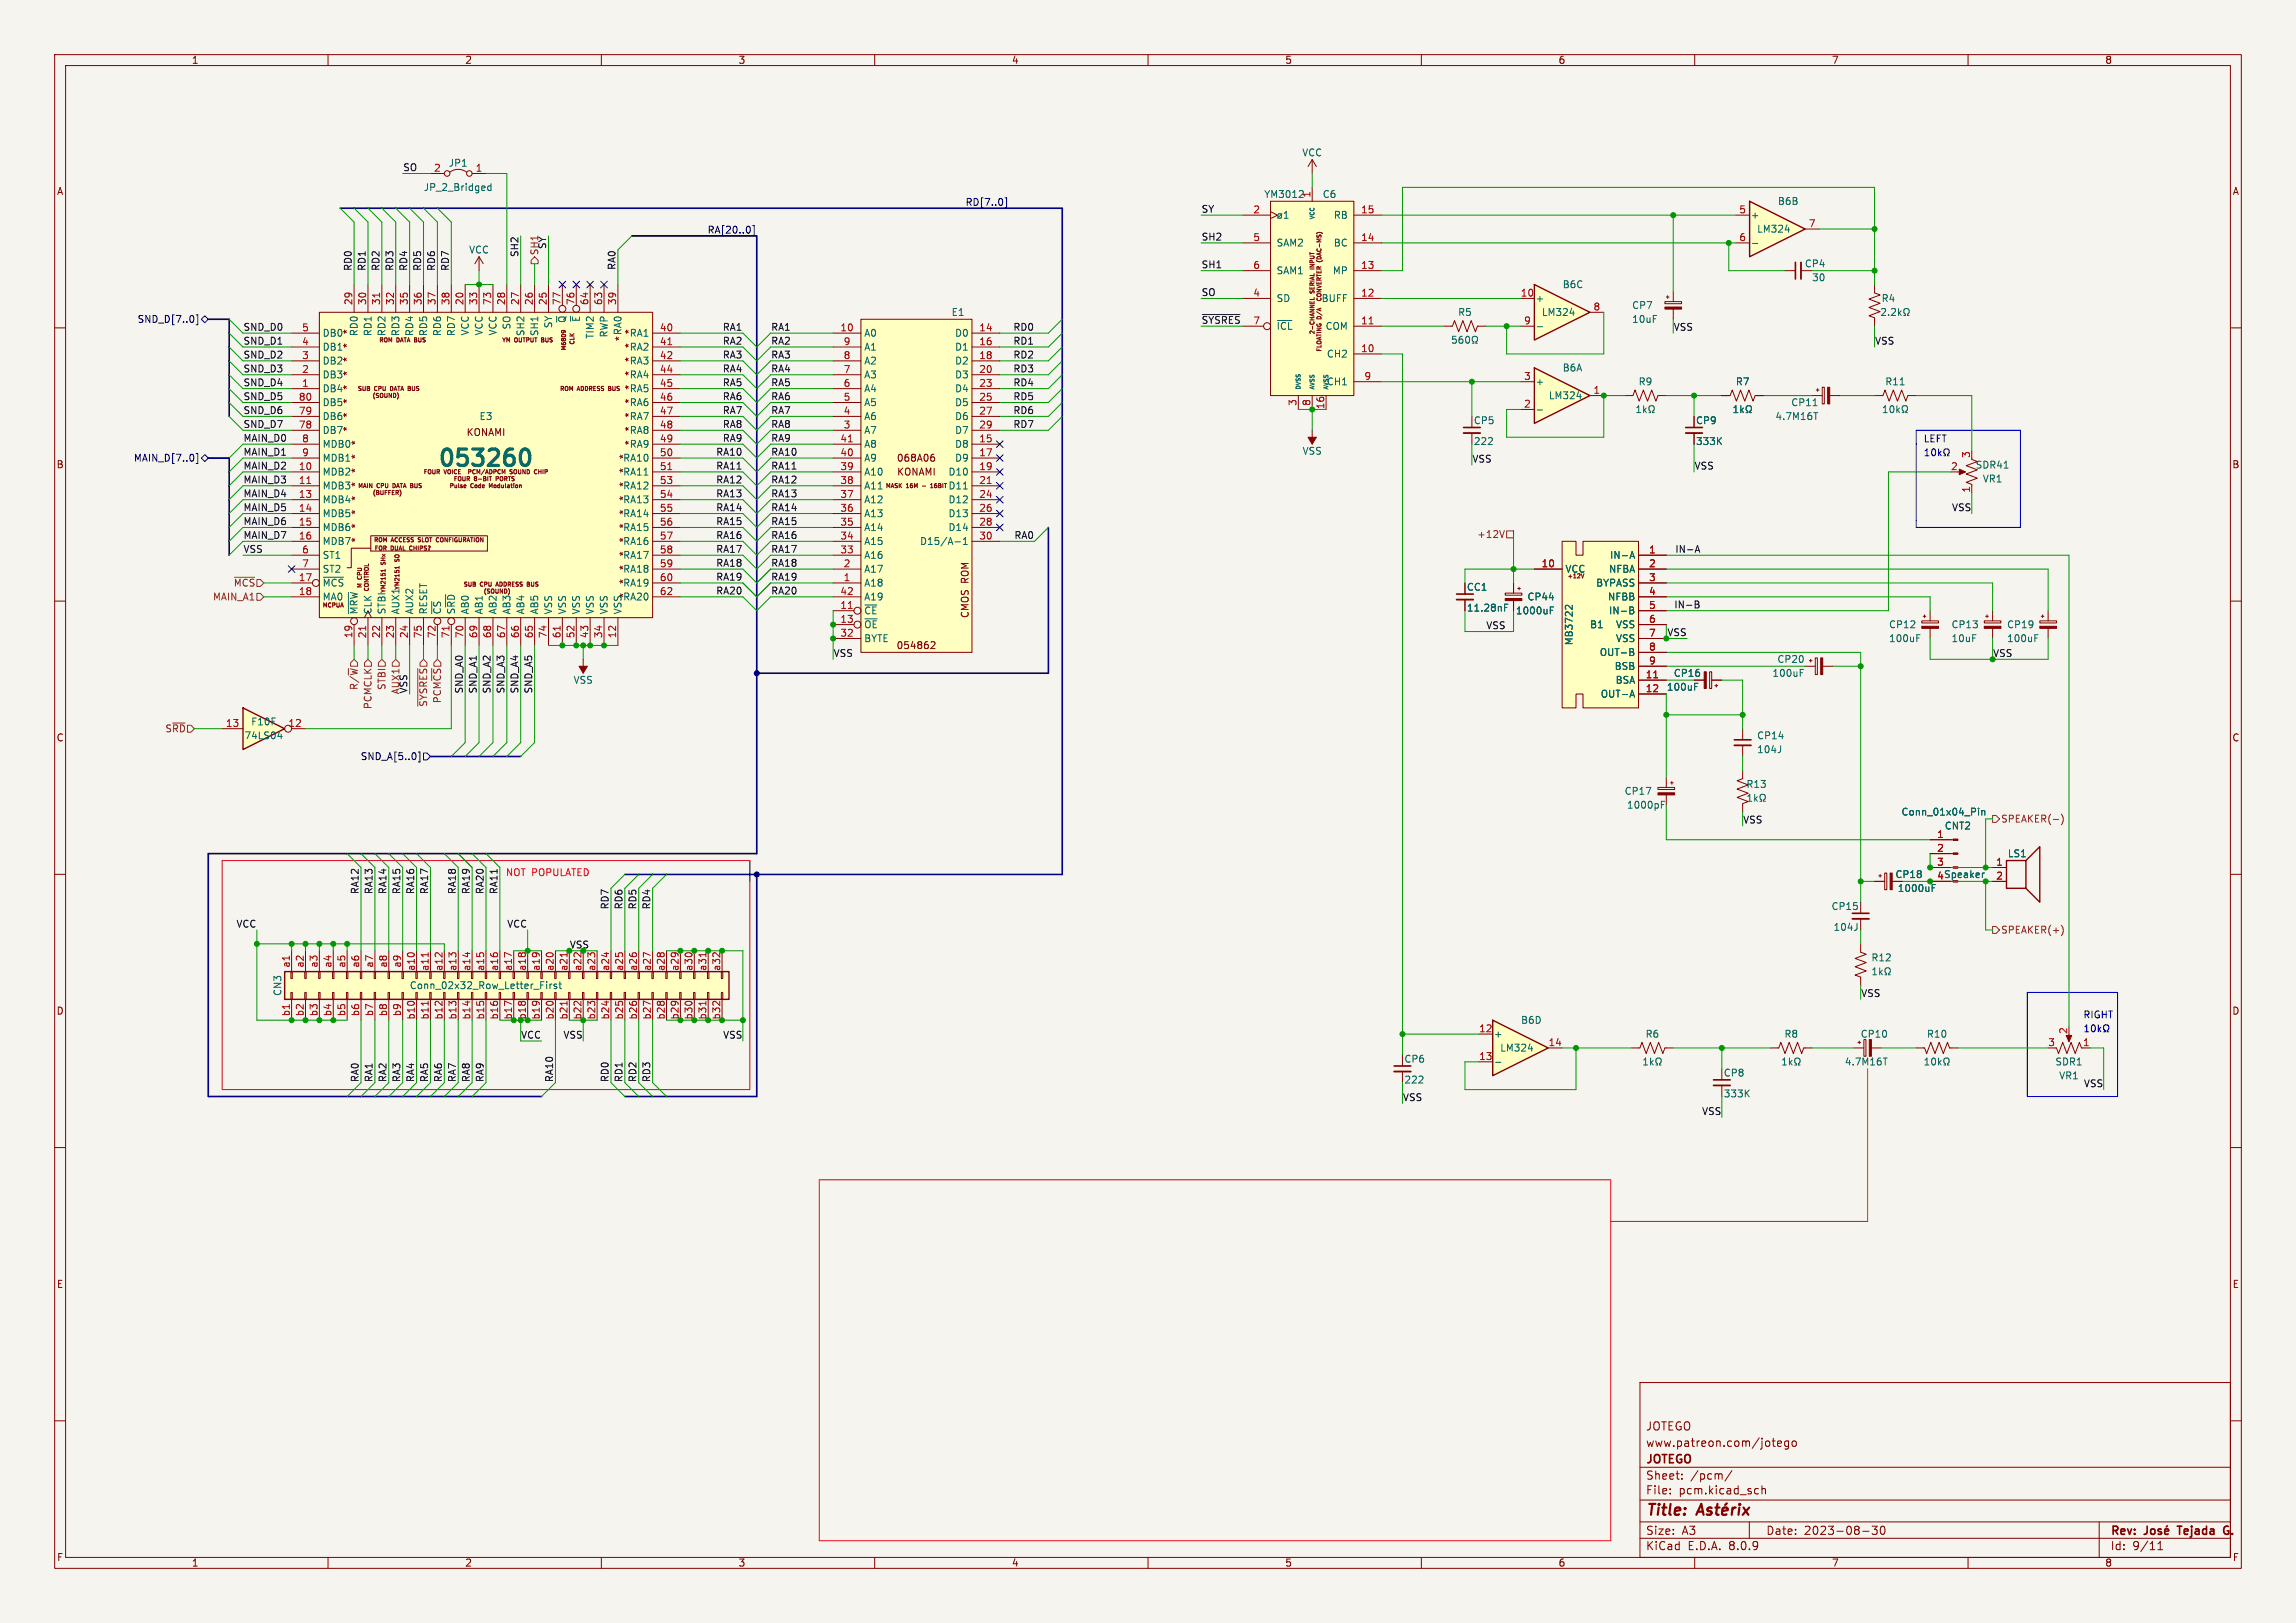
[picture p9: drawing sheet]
<svg xmlns="http://www.w3.org/2000/svg" width="420mm" height="297mm" viewBox="0 0 420 297" stroke-linecap="round" stroke-linejoin="round" font-family="sans-serif">
<defs><g id="words">
<text font-size="4.2" fill="#006464" x="79.7" y="86.2">053260</text>
<text font-size="2.8" fill="#840000" x="301" y="277.9">Title:</text>
<g font-size="2.1" fill="#840000">
<text x="301" y="262">JOTEGO</text>
<text x="301" y="268.2">JOTEGO</text>
<text x="301" y="265">www.patreon.com/jotego</text>
<text x="301" y="273.7">File:</text>
<text x="301" y="271">Sheet:</text>
<text x="307.1" y="273.7">pcm.kicad_sch</text>
<text x="309.2" y="271">/pcm/</text>
<text x="301" y="281.1">Size:</text>
<text x="307.6" y="281.1">A3</text>
<text x="323" y="281.1">Date:</text>
<text x="330" y="281.1">2023-08-30</text>
<text x="386" y="281.3">Rev:</text>
<text x="399.1" y="281.3">Tejada</text>
<text x="408.1" y="281.3">G.</text>
<text x="301" y="283.9">KiCad</text>
<text x="308.7" y="283.9">E.D.A.</text>
<text x="316.3" y="283.9">8.0.9</text>
<text x="386" y="283.9">Id:</text>
<text x="390.1" y="283.9">9/11</text>
</g>
<g font-size="1.8" fill="#840000">
<text x="35" y="11.9">1</text>
<text x="85" y="11.9">2</text>
<text x="135" y="11.9">3</text>
<text x="185" y="11.9">4</text>
<text x="235" y="11.9">5</text>
<text x="285" y="11.9">6</text>
<text x="335" y="11.9">7</text>
<text x="385" y="11.9">8</text>
<text x="10.3" y="35.9">A</text>
<text x="408.3" y="35.9">A</text>
<text x="64.4" y="63.8" transform="rotate(-90 64.4 63.8)">*</text>
<text x="64.4" y="71.5" transform="rotate(-90 64.4 71.5)">*</text>
<text x="310.1" y="77.8">CP9</text>
<text x="64.4" y="79.1" transform="rotate(-90 64.4 79.1)">*</text>
<text x="65.9" y="81.6" transform="rotate(-90 65.9 81.6)">*</text>
<text x="85.3" y="80">KONAMI</text>
<text x="10.3" y="85.9">B</text>
<text x="65.9" y="89.2" transform="rotate(-90 65.9 89.2)">*</text>
<text x="65.9" y="86.7" transform="rotate(-90 65.9 86.7)">*</text>
<text x="65.9" y="84.2" transform="rotate(-90 65.9 84.2)">*</text>
<text x="164" y="84.7">068A06</text>
<text x="164" y="87.2">KONAMI</text>
<text x="408.2" y="85.9">B</text>
<text x="65.9" y="94.3" transform="rotate(-90 65.9 94.3)">*</text>
<text x="65.9" y="91.8" transform="rotate(-90 65.9 91.8)">*</text>
<text x="65.9" y="99.4" transform="rotate(-90 65.9 99.4)">*</text>
<text x="65.9" y="96.9" transform="rotate(-90 65.9 96.9)">*</text>
<text x="177.4" y="113.2" transform="rotate(-90 177.4 113.2)">CMOS ROM</text>
<text x="268.2" y="108.3">CC1</text>
<text x="163.9" y="119">054862</text>
<text x="10.3" y="135.9">C</text>
<text x="408.2" y="135.9">C</text>
<text x="346.6" y="160.9">CP18</text>
<text x="10.3" y="185.9">D</text>
<text x="408.2" y="185.9">D</text>
<text x="10.3" y="235.9">E</text>
<text x="408.3" y="235.9">E</text>
<text x="10.3" y="285.9">F</text>
<text x="35" y="286.9">1</text>
<text x="85" y="286.9">2</text>
<text x="135" y="286.9">3</text>
<text x="185" y="286.9">4</text>
<text x="235" y="286.9">5</text>
<text x="285" y="286.9">6</text>
<text x="335" y="286.9">7</text>
<text x="385" y="286.9">8</text>
<text x="408.3" y="285.9">F</text>
</g>
<g font-size="1.8" fill="#006464">
<text x="238.1" y="28.8">VCC</text>
<text x="77.4" y="35.2">JP_2_Bridged</text>
<text x="82" y="30.7">JP1</text>
<text x="231.2" y="36.4">YM3012</text>
<text x="239.8" y="36.3" transform="rotate(-90 239.8 36.3)">1</text>
<text x="241.9" y="36.4">C6</text>
<text x="243.9" y="40.2">RB</text>
<text x="320.2" y="40.2">+</text>
<text x="325.1" y="37.7">B6B</text>
<text x="85.7" y="46.6">VCC</text>
<text x="233.4" y="45.3">SAM2</text>
<text x="243.9" y="45.3">BC</text>
<text x="321.3" y="42.8">LM324</text>
<text x="233.4" y="50.4">SAM1</text>
<text x="243.7" y="50.4">MP</text>
<text x="285.8" y="52.9">B6C</text>
<text x="330" y="49.1">CP4</text>
<text x="331.4" y="51.7">30</text>
<text x="103.7" y="59.2" transform="rotate(-90 103.7 59.2)">~{Q}</text>
<text x="106.3" y="59" transform="rotate(-90 106.3 59)">~{E}</text>
<text x="174" y="58">E1</text>
<text x="233.4" y="55.5">SD</text>
<text x="241.7" y="55.5">BUFF</text>
<text x="266.6" y="58">R5</text>
<text x="280.8" y="55.5">+</text>
<text x="281.9" y="58">LM324</text>
<text x="298.5" y="56.7">CP7</text>
<text x="298.5" y="59.3">10uF</text>
<text x="344.1" y="55.5">R4</text>
<text x="58.9" y="64.4">DB1</text>
<text x="58.9" y="61.8">DB0</text>
<text x="64.4" y="61.3" transform="rotate(-90 64.4 61.3)">*</text>
<text x="65.6" y="61.6" transform="rotate(-90 65.6 61.6)">RD0</text>
<text x="68.2" y="61.6" transform="rotate(-90 68.2 61.6)">RD1</text>
<text x="70.7" y="61.6" transform="rotate(-90 70.7 61.6)">RD2</text>
<text x="73.3" y="61.6" transform="rotate(-90 73.3 61.6)">RD3</text>
<text x="75.8" y="61.6" transform="rotate(-90 75.8 61.6)">RD4</text>
<text x="78.3" y="61.6" transform="rotate(-90 78.3 61.6)">RD5</text>
<text x="80.9" y="61.6" transform="rotate(-90 80.9 61.6)">RD6</text>
<text x="83.4" y="61.6" transform="rotate(-90 83.4 61.6)">RD7</text>
<text x="86" y="61.5" transform="rotate(-90 86 61.5)">VCC</text>
<text x="88.5" y="61.5" transform="rotate(-90 88.5 61.5)">VCC</text>
<text x="91" y="61.5" transform="rotate(-90 91 61.5)">VCC</text>
<text x="93.6" y="60.4" transform="rotate(-90 93.6 60.4)">SO</text>
<text x="96.1" y="61.6" transform="rotate(-90 96.1 61.6)">SH2</text>
<text x="98.7" y="61.6" transform="rotate(-90 98.7 61.6)">SH1</text>
<text x="101.2" y="60.2" transform="rotate(-90 101.2 60.2)">SY</text>
<text x="108.8" y="62.1" transform="rotate(-90 108.8 62.1)">TIM2</text>
<text x="111.4" y="61.9" transform="rotate(-90 111.4 61.9)">RWP</text>
<text x="114.2" y="62.6" transform="rotate(-90 114.2 62.6)">* RA0</text>
<text x="115.1" y="61.8">RA1</text>
<text x="115.1" y="64.4">RA2</text>
<text x="115.9" y="63.8" transform="rotate(-90 115.9 63.8)">*</text>
<text x="115.9" y="61.3" transform="rotate(-90 115.9 61.3)">*</text>
<text x="158" y="61.8">A0</text>
<text x="158" y="64.4">A1</text>
<text x="174.6" y="61.8">D0</text>
<text x="174.6" y="64.4">D1</text>
<text x="233.4" y="60.6">~{ICL}</text>
<text x="242.4" y="60.6">COM</text>
<text x="242.6" y="65.6">CH2</text>
<text x="58.9" y="72">DB4</text>
<text x="58.9" y="69.4">DB3</text>
<text x="58.9" y="66.9">DB2</text>
<text x="64.4" y="68.9" transform="rotate(-90 64.4 68.9)">*</text>
<text x="64.4" y="66.4" transform="rotate(-90 64.4 66.4)">*</text>
<text x="115.1" y="66.9">RA3</text>
<text x="115.1" y="69.4">RA4</text>
<text x="115.1" y="72">RA5</text>
<text x="115.9" y="71.5" transform="rotate(-90 115.9 71.5)">*</text>
<text x="115.9" y="68.9" transform="rotate(-90 115.9 68.9)">*</text>
<text x="115.9" y="66.4" transform="rotate(-90 115.9 66.4)">*</text>
<text x="158" y="72">A4</text>
<text x="158" y="69.4">A3</text>
<text x="158" y="66.9">A2</text>
<text x="174.6" y="66.9">D2</text>
<text x="174.6" y="69.4">D3</text>
<text x="174.6" y="72">D4</text>
<text x="242.6" y="70.7">CH1</text>
<text x="280.8" y="70.7">+</text>
<text x="285.8" y="68.2">B6A</text>
<text x="299.6" y="70.7">R9</text>
<text x="317.4" y="70.7">R7</text>
<text x="344.8" y="70.7">R11</text>
<text x="58.9" y="77.1">DB6</text>
<text x="58.9" y="74.5">DB5</text>
<text x="64.4" y="76.5" transform="rotate(-90 64.4 76.5)">*</text>
<text x="64.4" y="74" transform="rotate(-90 64.4 74)">*</text>
<text x="87.6" y="77.1">E3</text>
<text x="115.1" y="74.5">RA6</text>
<text x="115.1" y="77.1">RA7</text>
<text x="115.9" y="76.5" transform="rotate(-90 115.9 76.5)">*</text>
<text x="115.9" y="74" transform="rotate(-90 115.9 74)">*</text>
<text x="158" y="77.1">A6</text>
<text x="158" y="74.5">A5</text>
<text x="174.6" y="74.5">D5</text>
<text x="174.6" y="77.1">D6</text>
<text x="269.5" y="77.8">CP5</text>
<text x="283.2" y="73.3">LM324</text>
<text x="324.7" y="77.1">4.7M16T</text>
<text x="327.6" y="74.5">CP11</text>
<text x="58.9" y="79.6">DB7</text>
<text x="58.9" y="82.1">MDB0</text>
<text x="115.1" y="79.6">RA8</text>
<text x="115.1" y="82.1">RA9</text>
<text x="115.9" y="81.6" transform="rotate(-90 115.9 81.6)">*</text>
<text x="115.9" y="79.1" transform="rotate(-90 115.9 79.1)">*</text>
<text x="158" y="79.6">A7</text>
<text x="158" y="82.1">A8</text>
<text x="174.6" y="82.1">D8</text>
<text x="174.6" y="79.6">D7</text>
<text x="238.2" y="83.4">VSS</text>
<text x="269.5" y="81.6">222</text>
<text x="310.1" y="81.6">333K</text>
<text x="58.9" y="87.2">MDB2</text>
<text x="58.9" y="89.8">MDB3</text>
<text x="58.9" y="84.7">MDB1</text>
<text x="113.9" y="84.7">RA10</text>
<text x="113.9" y="87.2">RA11</text>
<text x="113.9" y="89.8">RA12</text>
<text x="114.9" y="89.2" transform="rotate(-90 114.9 89.2)">*</text>
<text x="114.9" y="86.7" transform="rotate(-90 114.9 86.7)">*</text>
<text x="114.9" y="84.2" transform="rotate(-90 114.9 84.2)">*</text>
<text x="158" y="89.8">A11</text>
<text x="158" y="87.2">A10</text>
<text x="158" y="84.7">A9</text>
<text x="173.4" y="87.2">D10</text>
<text x="173.4" y="89.8">D11</text>
<text x="174.6" y="84.7">D9</text>
<text x="361.3" y="86">SDR41</text>
<text x="362.6" y="88.5">VR1</text>
<text x="58.9" y="92.3">MDB4</text>
<text x="58.9" y="94.8">MDB5</text>
<text x="113.9" y="92.3">RA13</text>
<text x="113.9" y="94.8">RA14</text>
<text x="114.9" y="94.3" transform="rotate(-90 114.9 94.3)">*</text>
<text x="114.9" y="91.8" transform="rotate(-90 114.9 91.8)">*</text>
<text x="158" y="94.8">A13</text>
<text x="158" y="92.3">A12</text>
<text x="173.4" y="92.3">D12</text>
<text x="173.4" y="94.8">D13</text>
<text x="58.9" y="97.4">MDB6</text>
<text x="58.9" y="99.9">MDB7</text>
<text x="113.9" y="97.4">RA15</text>
<text x="113.9" y="99.9">RA16</text>
<text x="114.9" y="101.9" transform="rotate(-90 114.9 101.9)">*</text>
<text x="114.9" y="99.4" transform="rotate(-90 114.9 99.4)">*</text>
<text x="114.9" y="96.9" transform="rotate(-90 114.9 96.9)">*</text>
<text x="158" y="99.9">A15</text>
<text x="158" y="97.4">A14</text>
<text x="168.2" y="99.9">D15/A-1</text>
<text x="173.4" y="97.4">D14</text>
<text x="58.9" y="107.5">~{MCS}</text>
<text x="58.9" y="102.5">ST1</text>
<text x="58.9" y="105">ST2</text>
<text x="113.9" y="102.5">RA17</text>
<text x="113.9" y="105">RA18</text>
<text x="113.9" y="107.5">RA19</text>
<text x="114.9" y="107" transform="rotate(-90 114.9 107)">*</text>
<text x="114.9" y="104.5" transform="rotate(-90 114.9 104.5)">*</text>
<text x="158" y="107.5">A18</text>
<text x="158" y="105">A17</text>
<text x="158" y="102.5">A16</text>
<text x="286.3" y="105">VCC</text>
<text x="291.9" y="107.5">BYPASS</text>
<text x="294.2" y="105">NFBA</text>
<text x="294.4" y="102.5">IN-A</text>
<text x="58.9" y="110.1">MA0</text>
<text x="65.6" y="112.5" transform="rotate(-90 65.6 112.5)">~{MRW}</text>
<text x="68.2" y="112.5" transform="rotate(-90 68.2 112.5)">CLK</text>
<text x="70.7" y="112.5" transform="rotate(-90 70.7 112.5)">STBI</text>
<text x="73.3" y="112.5" transform="rotate(-90 73.3 112.5)">AUX1</text>
<text x="75.8" y="112.5" transform="rotate(-90 75.8 112.5)">AUX2</text>
<text x="78.3" y="112.5" transform="rotate(-90 78.3 112.5)">RESET</text>
<text x="80.9" y="112.5" transform="rotate(-90 80.9 112.5)">~{CS}</text>
<text x="83.4" y="112.5" transform="rotate(-90 83.4 112.5)">S~{RD}</text>
<text x="86" y="112.5" transform="rotate(-90 86 112.5)">AB0</text>
<text x="88.5" y="112.5" transform="rotate(-90 88.5 112.5)">AB1</text>
<text x="91" y="112.5" transform="rotate(-90 91 112.5)">AB2</text>
<text x="93.6" y="112.5" transform="rotate(-90 93.6 112.5)">AB3</text>
<text x="96.1" y="112.5" transform="rotate(-90 96.1 112.5)">AB4</text>
<text x="98.7" y="112.5" transform="rotate(-90 98.7 112.5)">AB5</text>
<text x="101.2" y="112.5" transform="rotate(-90 101.2 112.5)">VSS</text>
<text x="103.7" y="112.5" transform="rotate(-90 103.7 112.5)">VSS</text>
<text x="106.3" y="112.5" transform="rotate(-90 106.3 112.5)">VSS</text>
<text x="108.8" y="112.5" transform="rotate(-90 108.8 112.5)">VSS</text>
<text x="111.4" y="112.5" transform="rotate(-90 111.4 112.5)">VSS</text>
<text x="113.9" y="110.1">RA20</text>
<text x="113.9" y="112.5" transform="rotate(-90 113.9 112.5)">VSS</text>
<text x="114.9" y="109.6" transform="rotate(-90 114.9 109.6)">*</text>
<text x="158" y="112.6">~{CE}</text>
<text x="158" y="110.1">A19</text>
<text x="268.2" y="112.1">11.28nF</text>
<text x="277.2" y="112.6">1000uF</text>
<text x="279.3" y="110.1">CP44</text>
<text x="294" y="110.1">NFBB</text>
<text x="294.2" y="112.6">IN-B</text>
<text x="158" y="115.2">~{OE}</text>
<text x="158" y="117.7">BYTE</text>
<text x="287.9" y="118.2" transform="rotate(-90 287.9 118.2)">MB3722</text>
<text x="290.8" y="115.2">B1</text>
<text x="295.5" y="115.2">VSS</text>
<text x="295.5" y="117.7">VSS</text>
<text x="345.4" y="117.7">100uF</text>
<text x="345.4" y="115.2">CP12</text>
<text x="356.9" y="115.2">CP13</text>
<text x="356.9" y="117.7">10uF</text>
<text x="367" y="117.7">100uF</text>
<text x="367" y="115.2">CP19</text>
<text x="104.8" y="125.3">VSS</text>
<text x="292.5" y="120.2">OUT-B</text>
<text x="295.3" y="122.8">BSB</text>
<text x="295.4" y="125.3">BSA</text>
<text x="306.1" y="124.1">CP16</text>
<text x="324.1" y="124.1">100uF</text>
<text x="325" y="121.5">CP20</text>
<text x="292.7" y="127.9">OUT-A</text>
<text x="304.8" y="126.6">100uF</text>
<text x="44.6" y="135.5">74LS04</text>
<text x="45.9" y="132.9">F10F</text>
<text x="321.3" y="135.5">CP14</text>
<text x="321.3" y="138">104J</text>
<text x="297.1" y="145.6">CP17</text>
<text x="297.5" y="148.2">1000pF</text>
<text x="319.4" y="144.4">R13</text>
<text x="347.7" y="149.5">Conn_01x04_Pin</text>
<text x="355.6" y="152">CNT2</text>
<text x="367.2" y="157.1">LS1</text>
<text x="334.9" y="166.7">CP15</text>
<text x="347" y="163.4">1000uF</text>
<text x="335.3" y="170.5">104J</text>
<text x="342.2" y="176.1">R12</text>
<text x="51.7" y="182.3" transform="rotate(-90 51.7 182.3)">CN3</text>
<text x="74.9" y="181.2">Conn_02x32_Row_Letter_First</text>
<text x="273.2" y="190.1">+</text>
<text x="278.1" y="187.6">B6D</text>
<text x="300.9" y="190.1">R6</text>
<text x="326.3" y="190.1">R8</text>
<text x="340.3" y="190.1">CP10</text>
<text x="352.4" y="190.1">R10</text>
<text x="256.8" y="194.7">CP6</text>
<text x="274.3" y="192.6">LM324</text>
<text x="315.2" y="197.2">CP8</text>
<text x="337.4" y="195.2">4.7M16T</text>
<text x="375.9" y="195.2">SDR1</text>
<text x="376.6" y="197.7">VR1</text>
<text x="256.8" y="198.5">222</text>
<text x="315.2" y="201">333K</text>
</g>
<g font-size="1.8" fill="#0f0f0f">
<text x="73.7" y="31.4">SO</text>
<text x="219.7" y="39">SY</text>
<text x="94.9" y="47.1" transform="rotate(-90 94.9 47.1)">SH2</text>
<text x="100" y="45.7" transform="rotate(-90 100 45.7)">SY</text>
<text x="219.7" y="44.1">SH2</text>
<text x="64.4" y="49.7" transform="rotate(-90 64.4 49.7)">RD0</text>
<text x="67" y="49.7" transform="rotate(-90 67 49.7)">RD1</text>
<text x="69.5" y="49.7" transform="rotate(-90 69.5 49.7)">RD2</text>
<text x="72" y="49.7" transform="rotate(-90 72 49.7)">RD3</text>
<text x="74.6" y="49.7" transform="rotate(-90 74.6 49.7)">RD4</text>
<text x="77.1" y="49.7" transform="rotate(-90 77.1 49.7)">RD5</text>
<text x="79.7" y="49.7" transform="rotate(-90 79.7 49.7)">RD6</text>
<text x="82.2" y="49.7" transform="rotate(-90 82.2 49.7)">RD7</text>
<text x="112.7" y="49.5" transform="rotate(-90 112.7 49.5)">RA0</text>
<text x="219.7" y="49.2">SH1</text>
<text x="219.7" y="54.3">SO</text>
<text x="219.7" y="59.3">~{SYSRES}7</text>
<text x="44.4" y="60.6">SND_D0</text>
<text x="44.4" y="65.7">SND_D2</text>
<text x="44.4" y="63.2">SND_D1</text>
<text x="132.1" y="60.6">RA1</text>
<text x="132.1" y="63.2">RA2</text>
<text x="132.1" y="65.7">RA3</text>
<text x="141" y="60.6">RA1</text>
<text x="141" y="65.7">RA3</text>
<text x="141" y="63.2">RA2</text>
<text x="185.3" y="60.6">RD0</text>
<text x="185.3" y="63.2">RD1</text>
<text x="185.3" y="65.7">RD2</text>
<text x="306.1" y="60.6">VSS</text>
<text x="342.9" y="63.2">VSS</text>
<text x="44.4" y="68.2">SND_D3</text>
<text x="44.4" y="70.8">SND_D4</text>
<text x="132.1" y="70.8">RA5</text>
<text x="132.1" y="68.2">RA4</text>
<text x="141" y="70.8">RA5</text>
<text x="141" y="68.2">RA4</text>
<text x="185.3" y="70.8">RD4</text>
<text x="185.3" y="68.2">RD3</text>
<text x="44.4" y="73.3">SND_D5</text>
<text x="44.4" y="75.9">SND_D6</text>
<text x="132.1" y="75.9">RA7</text>
<text x="132.1" y="73.3">RA6</text>
<text x="141" y="73.3">RA6</text>
<text x="141" y="75.9">RA7</text>
<text x="185.3" y="75.9">RD6</text>
<text x="185.3" y="73.3">RD5</text>
<text x="44.4" y="80.9">MAIN_D0</text>
<text x="44.4" y="83.5">MAIN_D1</text>
<text x="44.4" y="78.4">SND_D7</text>
<text x="130.9" y="83.5">RA10</text>
<text x="132.1" y="80.9">RA9</text>
<text x="132.1" y="78.4">RA8</text>
<text x="141" y="83.5">RA10</text>
<text x="141" y="80.9">RA9</text>
<text x="141" y="78.4">RA8</text>
<text x="185.3" y="78.4">RD7</text>
<text x="44.4" y="88.6">MAIN_D3</text>
<text x="44.4" y="86">MAIN_D2</text>
<text x="130.9" y="86">RA11</text>
<text x="130.9" y="88.6">RA12</text>
<text x="141" y="88.6">RA12</text>
<text x="141" y="86">RA11</text>
<text x="269.2" y="84.7">VSS</text>
<text x="309.9" y="86">VSS</text>
<text x="44.4" y="93.6">MAIN_D5</text>
<text x="44.4" y="91.1">MAIN_D4</text>
<text x="130.9" y="91.1">RA13</text>
<text x="130.9" y="93.6">RA14</text>
<text x="141" y="91.1">RA13</text>
<text x="141" y="93.6">RA14</text>
<text x="357" y="93.6">VSS</text>
<text x="44.4" y="101.3">VSS</text>
<text x="44.4" y="98.7">MAIN_D7</text>
<text x="44.4" y="96.2">MAIN_D6</text>
<text x="130.9" y="98.7">RA16</text>
<text x="130.9" y="96.2">RA15</text>
<text x="130.9" y="101.3">RA17</text>
<text x="141" y="101.3">RA17</text>
<text x="141" y="96.2">RA15</text>
<text x="141" y="98.7">RA16</text>
<text x="185.5" y="98.7">RA0</text>
<text x="306.4" y="101.3">IN-A</text>
<text x="130.9" y="106.3">RA19</text>
<text x="130.9" y="103.8">RA18</text>
<text x="141" y="106.3">RA19</text>
<text x="141" y="103.8">RA18</text>
<text x="130.9" y="108.9">RA20</text>
<text x="141" y="108.9">RA20</text>
<text x="306.2" y="111.4">IN-B</text>
<text x="271.8" y="115.2">VSS</text>
<text x="304.9" y="116.5">VSS</text>
<text x="152.4" y="120.3">VSS</text>
<text x="364.5" y="120.3">VSS</text>
<text x="74.6" y="127" transform="rotate(-90 74.6 127)">VSS</text>
<text x="84.7" y="127" transform="rotate(-90 84.7 127)">SND_A0</text>
<text x="87.3" y="127" transform="rotate(-90 87.3 127)">SND_A1</text>
<text x="89.8" y="127" transform="rotate(-90 89.8 127)">SND_A2</text>
<text x="92.4" y="127" transform="rotate(-90 92.4 127)">SND_A3</text>
<text x="94.9" y="127" transform="rotate(-90 94.9 127)">SND_A4</text>
<text x="97.4" y="127" transform="rotate(-90 97.4 127)">SND_A5</text>
<text x="318.8" y="150.8">VSS</text>
<text x="65.7" y="163.7" transform="rotate(-90 65.7 163.7)">RA12</text>
<text x="68.2" y="163.7" transform="rotate(-90 68.2 163.7)">RA13</text>
<text x="70.8" y="163.7" transform="rotate(-90 70.8 163.7)">RA14</text>
<text x="73.3" y="163.7" transform="rotate(-90 73.3 163.7)">RA15</text>
<text x="75.9" y="163.7" transform="rotate(-90 75.9 163.7)">RA16</text>
<text x="78.4" y="163.7" transform="rotate(-90 78.4 163.7)">RA17</text>
<text x="83.5" y="163.7" transform="rotate(-90 83.5 163.7)">RA18</text>
<text x="86" y="163.7" transform="rotate(-90 86 163.7)">RA19</text>
<text x="88.6" y="163.7" transform="rotate(-90 88.6 163.7)">RA20</text>
<text x="91.1" y="163.7" transform="rotate(-90 91.1 163.7)">RA11</text>
<text x="111.4" y="166.5" transform="rotate(-90 111.4 166.5)">RD7</text>
<text x="114" y="166.5" transform="rotate(-90 114 166.5)">RD6</text>
<text x="116.5" y="166.5" transform="rotate(-90 116.5 166.5)">RD5</text>
<text x="119" y="166.5" transform="rotate(-90 119 166.5)">RD4</text>
<text x="43.2" y="169.8">VCC</text>
<text x="92.7" y="169.8">VCC</text>
<text x="340.4" y="182.5">VSS</text>
<text x="95.2" y="190.2">VCC</text>
<text x="103" y="190.2">VSS</text>
<text x="132.2" y="190.2">VSS</text>
<text x="65.7" y="198.1" transform="rotate(-90 65.7 198.1)">RA0</text>
<text x="68.2" y="198.1" transform="rotate(-90 68.2 198.1)">RA1</text>
<text x="70.8" y="198.1" transform="rotate(-90 70.8 198.1)">RA2</text>
<text x="73.3" y="198.1" transform="rotate(-90 73.3 198.1)">RA3</text>
<text x="75.9" y="198.1" transform="rotate(-90 75.9 198.1)">RA4</text>
<text x="78.4" y="198.1" transform="rotate(-90 78.4 198.1)">RA5</text>
<text x="80.9" y="198.1" transform="rotate(-90 80.9 198.1)">RA6</text>
<text x="83.5" y="198.1" transform="rotate(-90 83.5 198.1)">RA7</text>
<text x="86" y="198.1" transform="rotate(-90 86 198.1)">RA8</text>
<text x="88.6" y="198.1" transform="rotate(-90 88.6 198.1)">RA9</text>
<text x="101.3" y="198.1" transform="rotate(-90 101.3 198.1)">RA10</text>
<text x="111.4" y="198.1" transform="rotate(-90 111.4 198.1)">RD0</text>
<text x="114" y="198.1" transform="rotate(-90 114 198.1)">RD1</text>
<text x="116.5" y="198.1" transform="rotate(-90 116.5 198.1)">RD2</text>
<text x="119" y="198.1" transform="rotate(-90 119 198.1)">RD3</text>
<text x="256.5" y="201.6">VSS</text>
<text x="381.1" y="199">VSS</text>
<text x="311.2" y="204.1">VSS</text>
</g>
<g font-size="1.8" fill="#a90000">
<text x="79.3" y="31.5">2</text>
<text x="86.9" y="31.5">1</text>
<text x="229.2" y="39.1">2</text>
<text x="248.9" y="39.1">15</text>
<text x="318.1" y="39.1">5</text>
<text x="330.8" y="41.7">7</text>
<text x="229.2" y="44.2">5</text>
<text x="248.9" y="44.2">14</text>
<text x="318.1" y="44.2">6</text>
<text x="229.2" y="49.3">6</text>
<text x="248.9" y="49.3">13</text>
<text x="64.5" y="55.9" transform="rotate(-90 64.5 55.9)">29</text>
<text x="67.1" y="55.9" transform="rotate(-90 67.1 55.9)">30</text>
<text x="69.6" y="55.9" transform="rotate(-90 69.6 55.9)">31</text>
<text x="72.1" y="55.9" transform="rotate(-90 72.1 55.9)">32</text>
<text x="74.7" y="55.9" transform="rotate(-90 74.7 55.9)">35</text>
<text x="77.2" y="55.9" transform="rotate(-90 77.2 55.9)">36</text>
<text x="79.8" y="55.9" transform="rotate(-90 79.8 55.9)">37</text>
<text x="82.3" y="55.9" transform="rotate(-90 82.3 55.9)">38</text>
<text x="84.8" y="55.9" transform="rotate(-90 84.8 55.9)">20</text>
<text x="87.4" y="55.9" transform="rotate(-90 87.4 55.9)">33</text>
<text x="89.9" y="55.9" transform="rotate(-90 89.9 55.9)">73</text>
<text x="92.5" y="55.9" transform="rotate(-90 92.5 55.9)">28</text>
<text x="95" y="55.9" transform="rotate(-90 95 55.9)">27</text>
<text x="97.5" y="55.9" transform="rotate(-90 97.5 55.9)">26</text>
<text x="100.1" y="55.9" transform="rotate(-90 100.1 55.9)">25</text>
<text x="102.6" y="55.9" transform="rotate(-90 102.6 55.9)">77</text>
<text x="105.2" y="55.9" transform="rotate(-90 105.2 55.9)">76</text>
<text x="107.7" y="55.9" transform="rotate(-90 107.7 55.9)">64</text>
<text x="110.2" y="55.9" transform="rotate(-90 110.2 55.9)">63</text>
<text x="112.8" y="55.9" transform="rotate(-90 112.8 55.9)">39</text>
<text x="229.2" y="54.4">4</text>
<text x="248.9" y="59.4">11</text>
<text x="248.9" y="54.4">12</text>
<text x="278.1" y="54.4">10</text>
<text x="278.7" y="59.4">9</text>
<text x="291.4" y="56.9">8</text>
<text x="55.2" y="65.8">3</text>
<text x="55.2" y="63.2">4</text>
<text x="55.2" y="60.7">5</text>
<text x="120.6" y="60.7">40</text>
<text x="120.6" y="63.2">41</text>
<text x="120.6" y="65.8">42</text>
<text x="153.6" y="60.7">10</text>
<text x="154.2" y="65.8">8</text>
<text x="154.2" y="63.2">9</text>
<text x="179" y="60.7">14</text>
<text x="179" y="63.2">16</text>
<text x="179" y="65.8">18</text>
<text x="248.9" y="64.5">10</text>
<text x="55.2" y="70.9">1</text>
<text x="55.2" y="68.3">2</text>
<text x="120.6" y="68.3">44</text>
<text x="120.6" y="70.9">45</text>
<text x="154.2" y="70.9">6</text>
<text x="154.2" y="68.3">7</text>
<text x="179" y="68.3">20</text>
<text x="179" y="70.9">23</text>
<text x="249.5" y="69.6">9</text>
<text x="278.7" y="69.6">3</text>
<text x="54.6" y="75.9">79</text>
<text x="54.6" y="73.4">80</text>
<text x="120.6" y="73.4">46</text>
<text x="120.6" y="75.9">47</text>
<text x="154.2" y="75.9">4</text>
<text x="154.2" y="73.4">5</text>
<text x="179" y="73.4">25</text>
<text x="179" y="75.9">27</text>
<text x="237.2" y="74.4" transform="rotate(-90 237.2 74.4)">3</text>
<text x="239.8" y="74.4" transform="rotate(-90 239.8 74.4)">8</text>
<text x="242.3" y="75" transform="rotate(-90 242.3 75)">16</text>
<text x="278.7" y="74.7">2</text>
<text x="291.4" y="72.1">1</text>
<text x="54.6" y="78.5">78</text>
<text x="55.2" y="81">8</text>
<text x="55.2" y="83.6">9</text>
<text x="120.6" y="78.5">48</text>
<text x="120.6" y="81">49</text>
<text x="120.6" y="83.6">50</text>
<text x="153.6" y="83.6">40</text>
<text x="153.6" y="81">41</text>
<text x="154.2" y="78.5">3</text>
<text x="179" y="81">15</text>
<text x="179" y="83.6">17</text>
<text x="179" y="78.5">29</text>
<text x="360.4" y="83.9" transform="rotate(-90 360.4 83.9)">3</text>
<text x="54.6" y="86.1">10</text>
<text x="54.6" y="88.6">11</text>
<text x="120.6" y="86.1">51</text>
<text x="120.6" y="88.6">53</text>
<text x="153.6" y="88.6">38</text>
<text x="153.6" y="86.1">39</text>
<text x="179" y="86.1">19</text>
<text x="179" y="88.6">21</text>
<text x="356.8" y="86.1">2</text>
<text x="54.6" y="91.2">13</text>
<text x="54.6" y="93.7">14</text>
<text x="120.6" y="91.2">54</text>
<text x="120.6" y="93.7">55</text>
<text x="153.6" y="93.7">36</text>
<text x="153.6" y="91.2">37</text>
<text x="179" y="91.2">24</text>
<text x="179" y="93.7">26</text>
<text x="360.4" y="90.2" transform="rotate(-90 360.4 90.2)">1</text>
<text x="54.6" y="96.3">15</text>
<text x="54.6" y="98.8">16</text>
<text x="55.2" y="101.3">6</text>
<text x="120.6" y="96.3">56</text>
<text x="120.6" y="98.8">57</text>
<text x="120.6" y="101.3">58</text>
<text x="153.6" y="101.3">33</text>
<text x="153.6" y="98.8">34</text>
<text x="153.6" y="96.3">35</text>
<text x="179" y="96.3">28</text>
<text x="179" y="98.8">30</text>
<text x="301.6" y="101.3">1</text>
<text x="54.6" y="106.4">17</text>
<text x="55.2" y="103.9">7</text>
<text x="120.6" y="103.9">59</text>
<text x="120.6" y="106.4">60</text>
<text x="154.2" y="106.4">1</text>
<text x="154.2" y="103.9">2</text>
<text x="281.9" y="103.9">10</text>
<text x="301.6" y="103.9">2</text>
<text x="301.6" y="106.4">3</text>
<text x="54.6" y="109">18</text>
<text x="120.6" y="109">62</text>
<text x="153.6" y="111.5">11</text>
<text x="153.6" y="109">42</text>
<text x="301.6" y="109">4</text>
<text x="301.6" y="111.5">5</text>
<text x="64.5" y="116.9" transform="rotate(-90 64.5 116.9)">19</text>
<text x="67.1" y="116.9" transform="rotate(-90 67.1 116.9)">21</text>
<text x="69.6" y="116.9" transform="rotate(-90 69.6 116.9)">22</text>
<text x="72.1" y="116.9" transform="rotate(-90 72.1 116.9)">23</text>
<text x="74.7" y="116.9" transform="rotate(-90 74.7 116.9)">24</text>
<text x="77.2" y="116.9" transform="rotate(-90 77.2 116.9)">75</text>
<text x="79.8" y="116.9" transform="rotate(-90 79.8 116.9)">72</text>
<text x="82.3" y="116.9" transform="rotate(-90 82.3 116.9)">71</text>
<text x="84.8" y="116.9" transform="rotate(-90 84.8 116.9)">70</text>
<text x="87.4" y="116.9" transform="rotate(-90 87.4 116.9)">69</text>
<text x="89.9" y="116.9" transform="rotate(-90 89.9 116.9)">68</text>
<text x="92.5" y="116.9" transform="rotate(-90 92.5 116.9)">67</text>
<text x="95" y="116.9" transform="rotate(-90 95 116.9)">66</text>
<text x="97.5" y="116.9" transform="rotate(-90 97.5 116.9)">65</text>
<text x="100.1" y="116.9" transform="rotate(-90 100.1 116.9)">74</text>
<text x="102.6" y="116.9" transform="rotate(-90 102.6 116.9)">61</text>
<text x="105.2" y="116.9" transform="rotate(-90 105.2 116.9)">52</text>
<text x="107.7" y="116.9" transform="rotate(-90 107.7 116.9)">43</text>
<text x="110.2" y="116.9" transform="rotate(-90 110.2 116.9)">34</text>
<text x="112.8" y="116.9" transform="rotate(-90 112.8 116.9)">12</text>
<text x="153.6" y="114">13</text>
<text x="153.6" y="116.6">32</text>
<text x="301.6" y="114">6</text>
<text x="301.6" y="116.6">7</text>
<text x="301.6" y="119.1">8</text>
<text x="300.9" y="124.2">11</text>
<text x="301.6" y="121.7">9</text>
<text x="300.9" y="126.7">12</text>
<text x="41.2" y="133.1">13</text>
<text x="52.7" y="133.1">12</text>
<text x="354.3" y="153.4">1</text>
<text x="354.3" y="156">2</text>
<text x="354.3" y="158.5">3</text>
<text x="354.3" y="161">4Speaker</text>
<text x="365.1" y="158.5">1</text>
<text x="365.1" y="161">2</text>
<text x="53.1" y="177.2" transform="rotate(-90 53.1 177.2)">a1</text>
<text x="55.6" y="177.2" transform="rotate(-90 55.6 177.2)">a2</text>
<text x="58.2" y="177.2" transform="rotate(-90 58.2 177.2)">a3</text>
<text x="60.7" y="177.2" transform="rotate(-90 60.7 177.2)">a4</text>
<text x="63.2" y="177.2" transform="rotate(-90 63.2 177.2)">a5</text>
<text x="65.8" y="177.2" transform="rotate(-90 65.8 177.2)">a6</text>
<text x="68.3" y="177.2" transform="rotate(-90 68.3 177.2)">a7</text>
<text x="70.9" y="177.2" transform="rotate(-90 70.9 177.2)">a8</text>
<text x="73.4" y="177.2" transform="rotate(-90 73.4 177.2)">a9</text>
<text x="75.9" y="177.8" transform="rotate(-90 75.9 177.8)">a10</text>
<text x="78.5" y="177.8" transform="rotate(-90 78.5 177.8)">a11</text>
<text x="81" y="177.8" transform="rotate(-90 81 177.8)">a12</text>
<text x="83.6" y="177.8" transform="rotate(-90 83.6 177.8)">a13</text>
<text x="86.1" y="177.8" transform="rotate(-90 86.1 177.8)">a14</text>
<text x="88.6" y="177.8" transform="rotate(-90 88.6 177.8)">a15</text>
<text x="91.2" y="177.8" transform="rotate(-90 91.2 177.8)">a16</text>
<text x="93.7" y="177.8" transform="rotate(-90 93.7 177.8)">a17</text>
<text x="96.3" y="177.8" transform="rotate(-90 96.3 177.8)">a18</text>
<text x="98.8" y="177.8" transform="rotate(-90 98.8 177.8)">a19</text>
<text x="101.3" y="177.8" transform="rotate(-90 101.3 177.8)">a20</text>
<text x="103.9" y="177.8" transform="rotate(-90 103.9 177.8)">a21</text>
<text x="106.4" y="177.8" transform="rotate(-90 106.4 177.8)">a22</text>
<text x="109" y="177.8" transform="rotate(-90 109 177.8)">a23</text>
<text x="111.5" y="177.8" transform="rotate(-90 111.5 177.8)">a24</text>
<text x="114" y="177.8" transform="rotate(-90 114 177.8)">a25</text>
<text x="116.6" y="177.8" transform="rotate(-90 116.6 177.8)">a26</text>
<text x="119.1" y="177.8" transform="rotate(-90 119.1 177.8)">a27</text>
<text x="121.7" y="177.8" transform="rotate(-90 121.7 177.8)">a28</text>
<text x="124.2" y="177.8" transform="rotate(-90 124.2 177.8)">a29</text>
<text x="126.7" y="177.8" transform="rotate(-90 126.7 177.8)">a30</text>
<text x="129.3" y="177.8" transform="rotate(-90 129.3 177.8)">a31</text>
<text x="131.8" y="177.8" transform="rotate(-90 131.8 177.8)">a32</text>
<text x="53.1" y="186.1" transform="rotate(-90 53.1 186.1)">b1</text>
<text x="55.6" y="186.1" transform="rotate(-90 55.6 186.1)">b2</text>
<text x="58.2" y="186.1" transform="rotate(-90 58.2 186.1)">b3</text>
<text x="60.7" y="186.1" transform="rotate(-90 60.7 186.1)">b4</text>
<text x="63.2" y="186.1" transform="rotate(-90 63.2 186.1)">b5</text>
<text x="65.8" y="186.1" transform="rotate(-90 65.8 186.1)">b6</text>
<text x="68.3" y="186.1" transform="rotate(-90 68.3 186.1)">b7</text>
<text x="70.9" y="186.1" transform="rotate(-90 70.9 186.1)">b8</text>
<text x="73.4" y="186.1" transform="rotate(-90 73.4 186.1)">b9</text>
<text x="75.9" y="186.7" transform="rotate(-90 75.9 186.7)">b10</text>
<text x="78.5" y="186.7" transform="rotate(-90 78.5 186.7)">b11</text>
<text x="81" y="186.7" transform="rotate(-90 81 186.7)">b12</text>
<text x="83.6" y="186.7" transform="rotate(-90 83.6 186.7)">b13</text>
<text x="86.1" y="186.7" transform="rotate(-90 86.1 186.7)">b14</text>
<text x="88.6" y="186.7" transform="rotate(-90 88.6 186.7)">b15</text>
<text x="91.2" y="186.7" transform="rotate(-90 91.2 186.7)">b16</text>
<text x="93.7" y="186.7" transform="rotate(-90 93.7 186.7)">b17</text>
<text x="98.8" y="186.7" transform="rotate(-90 98.8 186.7)">b19</text>
<text x="101.3" y="186.7" transform="rotate(-90 101.3 186.7)">b20</text>
<text x="103.9" y="186.7" transform="rotate(-90 103.9 186.7)">b21</text>
<text x="106.4" y="186.7" transform="rotate(-90 106.4 186.7)">b22</text>
<text x="109" y="186.7" transform="rotate(-90 109 186.7)">b23</text>
<text x="111.5" y="186.7" transform="rotate(-90 111.5 186.7)">b24</text>
<text x="114" y="186.7" transform="rotate(-90 114 186.7)">b25</text>
<text x="116.6" y="186.7" transform="rotate(-90 116.6 186.7)">b26</text>
<text x="119.1" y="186.7" transform="rotate(-90 119.1 186.7)">b27</text>
<text x="121.7" y="186.7" transform="rotate(-90 121.7 186.7)">b28</text>
<text x="124.2" y="186.7" transform="rotate(-90 124.2 186.7)">b29</text>
<text x="126.7" y="186.7" transform="rotate(-90 126.7 186.7)">b30</text>
<text x="129.3" y="186.7" transform="rotate(-90 129.3 186.7)">b31</text>
<text x="131.8" y="186.7" transform="rotate(-90 131.8 186.7)">b32</text>
<text x="270.5" y="189">12</text>
<text x="283.2" y="191.5">14</text>
<text x="374.6" y="191.5">3</text>
<text x="378.2" y="189.3" transform="rotate(-90 378.2 189.3)">2</text>
<text x="380.9" y="191.5">1</text>
<text x="270.5" y="194.1">13</text>
</g>
<g font-size="1.8" fill="#000084">
<text x="176.5" y="37.8">RD[7..0]</text>
<text x="129.3" y="42.8">RA[20..0]</text>
<text x="25.1" y="59.3">SND_D[7..0]</text>
<text x="24.4" y="84.7">MAIN_D[7..0]</text>
<text x="65.9" y="139.3">SND_A[5..0]</text>
</g>
<g font-size="1.8" fill="#725600">
<text x="98.7" y="46.8" transform="rotate(-90 98.7 46.8)">SH1</text>
<text x="270.1" y="98.7">+12V</text>
<text x="42.7" y="107.5">~{MCS}</text>
<text x="38.9" y="110.1">MAIN_A1</text>
<text x="65.6" y="126.4" transform="rotate(-90 65.6 126.4)">R/~{W}</text>
<text x="68.2" y="129.9" transform="rotate(-90 68.2 129.9)">PCMCLK</text>
<text x="70.7" y="126.4" transform="rotate(-90 70.7 126.4)">STBI</text>
<text x="73.3" y="127.2" transform="rotate(-90 73.3 127.2)">AUX1</text>
<text x="78.3" y="129.4" transform="rotate(-90 78.3 129.4)">~{SYSRES}</text>
<text x="80.9" y="128.8" transform="rotate(-90 80.9 128.8)">PCM~{CS}</text>
<text x="30.1" y="134.2">S~{RD}</text>
<text x="366" y="150.7">SPEAKER(-)</text>
<text x="366" y="171">SPEAKER(+)</text>
</g>
<g font-size="1.8" fill="#0000c2">
<text x="351.8" y="81">LEFT</text>
<text x="381" y="186.4">RIGHT</text>
</g>
<text font-size="1.8" fill="#ff0020" x="92.4" y="160.4">NOT POPULATED</text>
<g font-size="1.8" fill="#009600">
<text x="104.1" y="173.6">VSS</text>
<text x="96.3" y="186.7" transform="rotate(-90 96.3 186.7)">b18</text>
</g>
<g font-size="1.1" fill="#006464">
<text x="240.6" y="40.3" transform="rotate(-90 240.6 40.3)">VCC</text>
<text x="238.1" y="71.4" transform="rotate(-90 238.1 71.4)">DVSS</text>
<text x="240.6" y="71.4" transform="rotate(-90 240.6 71.4)">AVSS</text>
<text x="243.2" y="71.4" transform="rotate(-90 243.2 71.4)">AVSS</text>
</g>
<g font-size="1.1" fill="#840000">
<text x="240.6" y="53.7" transform="rotate(-90 240.6 53.7)">SERIAL</text>
<text x="240.6" y="49.2" transform="rotate(-90 240.6 49.2)">INPUT</text>
<text x="241.8" y="54.8" transform="rotate(-90 241.8 54.8)">CONVERTER (DAC-MS)</text>
<text x="69.3" y="62.8">ROM DATA BUS</text>
<text x="91.8" y="62.8">YM OUTPUT BUS</text>
<text x="103.6" y="64.2" transform="rotate(-90 103.6 64.2)">M6809</text>
<text x="105.2" y="63.1" transform="rotate(-90 105.2 63.1)">CLK</text>
<text x="240.6" y="61.2" transform="rotate(-90 240.6 61.2)">2-CHANNEL</text>
<text x="241.8" y="64.4" transform="rotate(-90 241.8 64.4)">FLOATING D/A</text>
<text x="65.4" y="71.6">SUB</text>
<text x="68.4" y="71.6">CPU</text>
<text x="71.4" y="71.6">DATA BUS</text>
<text x="102.4" y="71.6">ROM ADDRESS BUS</text>
<text x="68.1" y="72.9">(SOUND)</text>
<text x="65.5" y="89.4">MAIN</text>
<text x="68.9" y="89.4">CPU</text>
<text x="71.9" y="89.4">DATA BUS</text>
<text x="77.5" y="86.9">FOUR VOICE</text>
<text x="82.2" y="89.4">Pulse</text>
<text x="83" y="88.2">FOUR 8-BIT</text>
<text x="85.9" y="86.9">PCM/ADPCM</text>
<text x="86" y="89.4">Code</text>
<text x="89.5" y="89.4">Modulation</text>
<text x="90.8" y="88.2">PORTS</text>
<text x="93.6" y="86.9">SOUND</text>
<text x="98.2" y="86.9">CHIP</text>
<text x="162" y="89.4">MASK 16M</text>
<text x="168.7" y="89.4">-</text>
<text x="170.4" y="89.4">16BIT</text>
<text x="68.1" y="90.7">(BUFFER)</text>
<text x="68.4" y="99.3">ROM ACCESS SLOT CONFIGURATION</text>
<text x="68.6" y="100.9">FOR DUAL CHIPS?</text>
<text x="66.3" y="107.7" transform="rotate(-90 66.3 107.7)">M CPU</text>
<text x="70.6" y="103.4" transform="rotate(-90 70.6 103.4)">SHx</text>
<text x="73.2" y="108" transform="rotate(-90 73.2 108)">YM2151</text>
<text x="73.2" y="102.8" transform="rotate(-90 73.2 102.8)">SO</text>
<text x="84.8" y="107.5">SUB</text>
<text x="87.8" y="107.5">CPU</text>
<text x="90.8" y="107.5">ADDRESS BUS</text>
<text x="286.7" y="105.9">+12V</text>
<text x="59" y="111.3">MCPUA</text>
<text x="67.6" y="108.3" transform="rotate(-90 67.6 108.3)">CONTROL</text>
<text x="70.6" y="108.5" transform="rotate(-90 70.6 108.5)">YM2151</text>
<text x="88.4" y="108.7">(SOUND)</text>
</g>
</g></defs>
<path d="M0 0h420v297h-420z" fill="#f5f4ef" stroke="#f5f4ef" stroke-width=".18"/>
<g fill="none" stroke="#840000" stroke-width=".18">
<path d="M10 10h400v277h-400zM12 12h396v273h-396zM60 10v2M110 10v2M160 10v2M210 10v2M260 10v2M310 10v2M360 10v2M326.4 49.5h2M329.4 49.5h2.1M10 60h2"/>
<path d="M408 60h2M10 110h2M351.5 113.6h3.1v.4h-3.1zM351.8 112.8h.5M352 112.5v.5M353.1 111.8v1.8M353.1 115v1.8M363 113.6h3v.4h-3zM363.2 112.8h.5M363.5 112.5v.5M364.5 111.8v1.8M364.5 115v1.8"/>
<path d="M373.1 113.6h3.1v.4h-3.1zM373.4 112.8h.5M373.6 112.5v.5M374.6 111.8v1.8M374.6 115v1.8M408 110h2M106.7 120.7v2.5M309.9 124.5h1.8M312.7 122.9h.4v3.1h-.4zM313.1 124.5h1.9M313.7 125.5h.5M313.9 125.2v.5"/>
<path d="M318.8 133.4v2M318.8 136.4v2M330.2 121.9h1.9M331 120.9h.5M331.2 120.7v.5M332.1 120.4h.3v3h-.3zM333.4 121.9h1.9M10 160h2M318.8 141v1.5l-1 .4 2 .7-2 .8 2 .8-2 .7 2 .8-1 .4v1.5M344.8 159.8h.3v3h-.3zM353.1 158.8h4.2M353.1 156.2h4.2"/>
<path d="M353.1 153.7h4.2M364.5 158.8h2.5M408 160h2M340.4 172.7v1.5l1 .4-2.1 .8 2.1 .7-2.1 .8 2.1 .8-2.1 .7 1.1 .4v1.5M340.4 165.1v2M340.4 168.1v2.1M342.9 161.3h1.9M343.7 160.3h.5M343.9 160v.5M353.1 161.3h3.8M364.5 161.3h2.5M323.8 191.8h1.6l.4-1 .7 2 .8-2 .7 2 .8-2 .8 2 .3-1h1.6"/>
<path d="M10 210h2M408 210h2M300 253h108v32h-108zM10 260h2M300 278.5h108M300 274.5h108M300 268.5h108M305.5 273.2v.2M305.5 272.5v.1M307.7 270.5v.2M307.7 269.8v.1M316.8 269.1l-1.3 1.9"/>
<path d="M320 278.5v3M321.2 272.4l.5 .1M321.7 273.3l-.5 .1M322.3 272.5l.2-.1 .4 .1v.9M322.3 271.9v1.5M324.2 263.7h.5M324.6 264.7h.1M325.2 264.2l.7-.2-.1-.2-.4-.1-.2 .2v.7h.6M327.2 263.8l-.5-.1-.3 .3v.4l.2 .2h.6M327.2 263.7v1.2l-.3 .3-.4-.1M327.9 263.8l.2-.1 .4 .1 .1 .6-.2 .2-.3 .1-.2-.2zM342.4 279.3h1l-.5 .6 .4 .1v.6l-.2 .2h-.4l-.3-.2"/>
<path d="M344.1 279.4l.2-.1a.8 .8 0 0 1 .5 .7 .8 .8 0 0 1-.5 .8l-.2-.2-.2-.4zM384 278.5v6.5M408 260h2M60 285v2M110 285v2M160 285v2M210 285v2M260 285v2M300 281.5h108M310 285v2M340.7 280.2h1.2M360 285v2"/>
<path d="M394.7 283.6h.9M394.7 282.5l.5-.4v1.5"/>
</g>
<path d="M328.4 48v3.1M317.2 135.4h3.1M338.8 167.1h3.1M392.8 279.3v1.1a.48 .48 0 0 1-.6 .4M393.5 279.9l.4-.1 .3 .3v.4l-.3 .3-.4-.1-.1-.2v-.4zM395.3 279.9l-.3-.1-.2 .2v.2l.5 .2v.3h-.5M396.5 279.2l-.2 .2M398.3 279.3h.8M407.5 279.3a.75 .75 0 0 0-.7 .7 .75 .75 0 0 0 .6 .8l.2-.1M396 280.3l.7-.2-.1-.2-.4-.1-.2 .2v.7h.6M407.4 280.1h.3" fill="none" stroke="#840000" stroke-width=".3"/>
<g fill="none" stroke="#840000" stroke-width=".4">
<path d="M310.3 277.2l.9-2 .4 2M310.5 276.6h1M313.1 276a.49 .49 0 0 0-.8 .3l.1 .1 .6 .2 .1 .3-.3 .3-.6-.1M313.8 275.9h.7M314.2 275.2l-.3 1.7 .1 .2 .4 .1M315 276.5l1-.2v-.3l-.2-.1-.6 .1-.2 .9 .2 .3 .6-.1M315.9 275.1l-.3 .3M316.9 275.9l-.1 1.3M317.5 275.9l-.4 .1-.2 .3M318.2 275.9l-.2 1.3M318.3 275.2l-.1 .2M318.3 275.2l-.2 .1 .1 .1"/>
<path d="M318.3 275.2v.1l-.1 .1M318.9 275.9l.9 1.3M320 275.9l-1.2 1.3"/>
</g>
<g fill="#840000" stroke="#840000" stroke-width=".18">
<path d="M363 114.6h3v.4h-3z"/>
<path d="M105.9 121.9h1.5l-.7 1.3z"/>
<path d="M345.7 159.8h.4v3h-.4z"/>
<path d="M311.7 122.9h.4v3.1h-.4z"/>
<path d="M357.3 158.6h.8v.3h-.8z"/>
<path d="M357.3 156.1h.8v.2h-.8z"/>
<path d="M357.3 153.5h.8v.3h-.8z"/>
<path d="M333 120.4h.4v3h-.4z"/>
<path d="M351.5 114.6h3.1v.4h-3.1z"/>
<path d="M373.1 114.6h3.1v.4h-3.1z"/>
</g>
<path d="M367 157.5h3.6v5.1h-3.6zM370.6 157.5l2.5-2.6v10.2l-2.5-2.5" fill="none" stroke="#840000" stroke-width=".25"/>
<g fill="none" stroke="#006464" stroke-width=".18">
<path d="M350.6 116.8h.5M350.6 116.1h.6M372.2 116.8h.4M372.2 116.1h.6M310 125.6h.4M310 125h.6M325.7 136.5v.9l-.2 .3M329.3 123.1h.4M329.3 122.5h.6M319.7 146.6h.7M319.7 145.7l.4-.3v1.2M321 145.4v1.2"/>
<path d="M321.1 146.1l.4 .5M321.5 145.8l-.5 .5M321.9 146.6h.3v-.2a.54 .54 0 0 1-.2-.8 .54 .54 0 0 1 .7-.2 .58 .58 0 0 1-.1 1v.2h.3M361.9 147.9v.1M361.9 148.3v.9M362.5 148.3v.9M362.5 148.4l.2-.1 .3 .1 .1 .8M363 159.8l-.3 .1M339.7 169v.9l-.2 .3M342.6 178.4h.7M342.6 177.5l.3-.4v1.3M343.8 177.1v1.3"/>
<path d="M344 177.9l.3 .5M344.3 177.5l-.5 .5M344.8 178.4h.3v-.3a.54 .54 0 0 1-.3-.7 .54 .54 0 0 1 .8-.2 .58 .58 0 0 1-.1 .9v.3h.3M353.4 162.5h.5M353.4 161.9h.6M326.1 194.9h.7M326.1 194l.3-.4v1.3M327.3 193.6v1.3M327.4 194.4l.4 .5M327.8 194l-.5 .5M328.3 194.9h.3v-.3a.54 .54 0 0 1-.3-.7 .54 .54 0 0 1 .8-.2 .58 .58 0 0 1-.1 .9v.3h.3"/>
</g>
<path d="M329.4 48v3.1M317.2 136.4h3.1M338.8 168.1h3.1" fill="none" stroke="#840000" stroke-width=".33"/>
<path d="M232.4 36.8h15.2v35.6h-15.2z" fill="#ffffc2"/>
<g fill="none" stroke="#840000" stroke-width=".18">
<path d="M227.3 39.4h5.1M232.4 36.8h15.2v35.6h-15.2zM232.4 38.7l1.3 .7-1.3 .6M240 34.3v2.5M247.6 39.4h5.1M227.3 59.7h3.8M227.3 54.6h5.1M227.3 49.5h5.1M227.3 44.5h5.1M240.4 54.4v.4h-.8M247.6 59.7h5.1M247.6 54.6h5.1"/>
<path d="M247.6 49.5h5.1M247.6 44.5h5.1M342.9 52.1v1.5l1 .4-2 .7 2 .8-2 .8 2 .7-2 .8 1 .4v1.5M237.5 72.4v2.5M240 72.4v2.5M242.6 72.4v2.5M247.6 64.8h5.1M247.6 69.9h5.1M342.9 72.4h1.5l.4-1 .8 2 .7-2 .8 2 .8-2 .7 2 .4-1h1.5M358.1 86.4h1.1M360.7 84.1l1 .4-2 .7 2 .8-2 .7 2 .8-2 .8 1 .3v1.6"/>
<circle cx="231.8" cy="59.7" r=".63"/>
</g>
<path d="M250.4 59.3h.8" fill="none" stroke="#a90000" stroke-width=".18"/>
<g fill="none" stroke="#006464" stroke-width=".18">
<path d="M233.8 39.2l.2-.1 .4 .1v.5l-.1 .2h-.3l-.2-.1zM234.5 39.1l-.8 .8M234.9 39.9h.7M234.9 39l.4-.3v1.2M238.3 34.9l.1 .2M238.3 35.4l-.7 .7h.8M344.2 56.6l.5-.1 .2 .3-.8 .9h.8M345.5 57.6v.1M346 56.6l.5-.1 .2 .3-.7 .9h.7M347.3 56.5v1.2M347.4 57.2l.4 .5M347.8 56.9l-.5 .5"/>
<path d="M348.3 57.7h.3v-.2a.54 .54 0 0 1-.3-.8 .54 .54 0 0 1 .7-.2 .58 .58 0 0 1-.1 1v.2h.3M344.5 75.5h.7M344.5 74.6l.4-.4v1.3M345.9 74.3l.1-.1a.68 .68 0 0 1 .5 .7 .68 .68 0 0 1-.5 .6 .84 .84 0 0 1-.1-1.2zM347 74.2v1.3M347.1 75l.4 .5M347.5 74.7l-.5 .4M347.6 70.4h.7M347.9 75.5h.4v-.2a.54 .54 0 0 1-.3-.8 .54 .54 0 0 1 .7-.2 .58 .58 0 0 1-.1 1v.2h.3M366.6 85.7h.7"/>
</g>
<path d="M358.4 85.9l1.1 .5-1.1 .5z" fill="#840000" stroke="#840000" stroke-width=".18"/>
<path d="M280.7 67.3l10.1 5.1-10.1 5.1z" fill="#ffffc2"/>
<path d="M280.7 67.3l10.1 5.1-10.1 5.1z" fill="none" stroke="#840000" stroke-width=".25"/>
<path d="M278.1 74.9h2.6M278.1 69.9h2.6M290.8 72.4h2.6" fill="none" stroke="#840000" stroke-width=".18"/>
<path d="M281.2 75h1M288.5 72.5h.7" fill="none" stroke="#006464" stroke-width=".18"/>
<path d="M44.4 129.5l7.7 3.9-7.7 3.8z" fill="#ffffc2"/>
<path d="M44.4 129.5l7.7 3.9-7.7 3.8z" fill="none" stroke="#840000" stroke-width=".25"/>
<g fill="none" stroke="#840000" stroke-width=".18">
<path d="M240 78.7v2.6M40.6 133.4h3.8M53.3 133.4h2.6"/>
<circle cx="52.7" cy="133.3" r=".63"/>
</g>
<path d="M50.8 134.8h.8M51.4 134.4v.8" fill="none" stroke="#006464" stroke-width=".18"/>
<path d="M239.3 80h1.5l-.8 1.3z" fill="#840000" stroke="#840000" stroke-width=".18"/>
<path d="M52.1 177.8h81.2v5.1h-81.2z" fill="#ffffc2"/>
<g fill="none" stroke="#840000" stroke-width=".18">
<path d="M53.2 177.8h.3v1.3h-.3zM53.3 174v3.8M55.8 177.8h.2v1.3h-.2zM55.9 174v3.8M58.3 177.8h.2v1.3h-.2zM58.4 174v3.8M60.8 177.8h.3v1.3h-.3zM61 174v3.8M63.4 177.8h.2v1.3h-.2zM63.5 174v3.8M65.9 177.8h.3v1.3h-.3zM66 174v3.8"/>
<path d="M68.5 177.8h.2v1.3h-.2zM68.6 174v3.8M71 177.8h.2v1.3h-.2zM71.1 174v3.8M73.5 177.8h.3v1.3h-.3zM73.7 174v3.8M76.1 177.8h.2v1.3h-.2zM76.2 174v3.8M78.6 177.8h.3v1.3h-.3zM78.7 174v3.8M81.2 177.8h.2v1.3h-.2zM81.3 174v3.8"/>
<path d="M83.7 177.8h.2v1.3h-.2zM83.8 174v3.8M86.2 177.8h.3v1.3h-.3zM86.4 174v3.8M88.8 177.8h.2v1.3h-.2zM88.9 174v3.8M91.3 177.8h.3v1.3h-.3zM91.4 174v3.8M93.9 177.8h.2v1.3h-.2zM94 174v3.8M96.4 177.8h.2v1.3h-.2zM96.5 174v3.8"/>
<path d="M98.9 177.8h.3v1.3h-.3zM99.1 174v3.8M101.5 177.8h.2v1.3h-.2zM101.6 174v3.8M104 177.8h.3v1.3h-.3zM104.1 174v3.8M106.6 177.8h.2v1.3h-.2zM106.7 174v3.8M109.1 177.8h.2v1.3h-.2zM109.2 174v3.8M111.6 177.8h.3v1.3h-.3zM111.8 174v3.8"/>
<path d="M114.2 177.8h.2v1.3h-.2zM114.3 174v3.8M116.7 177.8h.3v1.3h-.3zM116.8 174v3.8M119.3 177.8h.2v1.3h-.2zM119.4 174v3.8M121.8 177.8h.2v1.3h-.2zM121.9 174v3.8M124.3 177.8h.3v1.3h-.3zM124.5 174v3.8M126.9 177.8h.2v1.3h-.2zM127 174v3.8"/>
<path d="M129.4 177.8h.3v1.3h-.3zM129.5 174v3.8M132 177.8h.2v1.3h-.2zM132.1 174v3.8M53.2 181.6h.3v1.3h-.3zM53.3 182.9v3.8M55.8 181.6h.2v1.3h-.2zM55.9 182.9v3.8M58.3 181.6h.2v1.3h-.2zM58.4 182.9v3.8M60.8 181.6h.3v1.3h-.3zM61 182.9v3.8"/>
<path d="M63.4 181.6h.2v1.3h-.2zM63.5 182.9v3.8M65.9 181.6h.3v1.3h-.3zM66 182.9v3.8M68.5 181.6h.2v1.3h-.2zM68.6 182.9v3.8M71 181.6h.2v1.3h-.2zM71.1 182.9v3.8M73.5 181.6h.3v1.3h-.3zM73.7 182.9v3.8M76.1 181.6h.2v1.3h-.2zM76.2 182.9v3.8"/>
<path d="M78.6 181.6h.3v1.3h-.3zM78.7 182.9v3.8M81.2 181.6h.2v1.3h-.2zM81.3 182.9v3.8M83.7 181.6h.2v1.3h-.2zM83.8 182.9v3.8M86.2 181.6h.3v1.3h-.3zM86.4 182.9v3.8M88.8 181.6h.2v1.3h-.2zM88.9 182.9v3.8M91.3 181.6h.3v1.3h-.3zM91.4 182.9v3.8"/>
<path d="M93.9 181.6h.2v1.3h-.2zM94 182.9v3.8M96.4 181.6h.2v1.3h-.2zM96.5 182.9v3.8M98.9 181.6h.3v1.3h-.3zM99.1 182.9v3.8M101.5 181.6h.2v1.3h-.2zM101.6 182.9v3.8M104 181.6h.3v1.3h-.3zM104.1 182.9v3.8M106.6 181.6h.2v1.3h-.2zM106.7 182.9v3.8"/>
<path d="M109.1 181.6h.2v1.3h-.2zM109.2 182.9v3.8M111.6 181.6h.3v1.3h-.3zM111.8 182.9v3.8M114.2 181.6h.2v1.3h-.2zM114.3 182.9v3.8M116.7 181.6h.3v1.3h-.3zM116.8 182.9v3.8M119.3 181.6h.2v1.3h-.2zM119.4 182.9v3.8M121.8 181.6h.2v1.3h-.2zM121.9 182.9v3.8"/>
<path d="M124.3 181.6h.3v1.3h-.3zM124.5 182.9v3.8M126.9 181.6h.2v1.3h-.2zM127 182.9v3.8M129.4 181.6h.3v1.3h-.3zM129.5 182.9v3.8M132 181.6h.2v1.3h-.2zM132.1 182.9v3.8"/>
</g>
<path d="M52.1 177.8h81.2v5.1h-81.2z" fill="none" stroke="#840000" stroke-width=".25"/>
<path d="M78.3 174.4v.7M103.7 174.4v.7M129.1 174.4v.7M78.3 183.2v.8M103.7 183.2v.8M129.1 183.2v.8" fill="none" stroke="#a90000" stroke-width=".18"/>
<path d="M100 179.6v.2M102.4 179.6v1.1l.3 .2M100 180.1v.8M100.6 180.1v.8M101 180.1l-.4 .2M101.8 180.1h-.3l-.2 .2 .1 .1 .4 .2v.3h-.5M102.2 180.1h.5" fill="none" stroke="#006464" stroke-width=".18"/>
<path d="M320 36.8l10.2 5.1-10.2 5.1z" fill="#ffffc2"/>
<path d="M320 36.8l10.2 5.1-10.2 5.1z" fill="none" stroke="#840000" stroke-width=".25"/>
<path d="M317.5 39.4h2.5M264.2 59.7h1.5l.4-1 .7 2 .8-2 .8 2 .7-2 .8 2 .4-1h1.5M317.5 44.5h2.5M330.2 41.9h2.5M297.2 72.4h1.5l.4-1 .7 2 .8-2 .8 2 .7-2 .8 2 .4-1h1.5" fill="none" stroke="#840000" stroke-width=".18"/>
<path d="M320.6 44.5h.9M326.6 42.1h.7M266.3 61.5h-.6v.6l.2-.1 .4 .1 .1 .2-.1 .4-.1 .1-.5-.1M267.5 61.5l-.4 .1a.86 .86 0 0 0 0 1.2l.4-.1 .1-.4-.2-.3-.4 .1-.1 .2M268.2 61.7l.2-.2a.68 .68 0 0 1 .4 .7 .68 .68 0 0 1-.4 .6l-.3-.5zM269.3 62.8h.3v-.2a.54 .54 0 0 1-.3-.8 .54 .54 0 0 1 .8-.2 .58 .58 0 0 1-.1 1v.2h.3M299.4 75.5h.7M299.4 74.6l.4-.4v1.3M300.7 74.2v1.3M300.8 75l.3 .5M301.1 74.7l-.4 .4M301.6 75.5h.3v-.2a.54 .54 0 0 1-.2-.8 .54 .54 0 0 1 .7-.2 .58 .58 0 0 1-.1 1v.2h.3" fill="none" stroke="#006464" stroke-width=".18"/>
<path d="M280.7 52.1l10.1 5.1-10.1 5z" fill="#ffffc2"/>
<path d="M280.7 52.1l10.1 5.1-10.1 5z" fill="none" stroke="#840000" stroke-width=".25"/>
<g fill="none" stroke="#840000" stroke-width=".18">
<path d="M78.7 31.8h2.6M82.3 31.5a2.53 2.53 0 0 1 3 0M86.4 31.8h2.5M240 29.2l-.7 1.3M240 29.2v2.6M240 29.2l.8 1.3M87.6 47l-.7 1.3M87.6 47v2.5M87.6 47l.8 1.3M278.1 54.6h2.6M278.1 59.7h2.6M290.8 57.2h2.6"/>
<path d="M304.5 55.2h3.1v.4h-3.1zM304.8 54.4h.5M305.1 54.1v.5M306.1 53.3v1.9M306.1 56.6v1.8M269.2 79.2v2.1M309.9 79.2v2.1M256.5 196.1v2M315 198.6v2.1M339.1 191.8h1.8M339.9 190.8h.5M340.1 190.5v.5"/>
<path d="M340.9 190.2h.4v3.1h-.4zM342.3 191.8h1.9M350.5 191.8h1.5l.4 1 .8-2 .7 2 .8-2 .8 2 .7-2 .4 1h1.5M375.9 191.8h.3l.4 1 .7-2 .8 2 .7-2 .8 2 .8-2 .3 1M378.5 189.2v1M381 191.8h1.3"/>
<circle cx="81.8" cy="31.8" r=".51"/>
<circle cx="85.9" cy="31.8" r=".51"/>
</g>
<g fill="none" stroke="#006464" stroke-width=".18">
<path d="M89.8 33.6v1.3M89.8 34.1l-.4-.1-.2 .3 .1 .5h.5M281.2 59.8h1M287.2 57.3h.8M272.2 81.4h.8M272.9 80.2v.4M314.4 80.6l.5 .8M314.9 80.1l-.7 .7M259.5 198.2h.8M260.2 197v.5M320 199.5l-.7 .7M344.5 193.6h.7"/>
<path d="M352.1 194.9h.7M352.1 194l.4-.4v1.3M353.5 193.7l.1-.1a.68 .68 0 0 1 .5 .7 .68 .68 0 0 1-.5 .6l-.3-.5zM354.6 193.6v1.3M354.7 194.4l.4 .5M355.1 194l-.5 .5M355.6 194.9h.3v-.3a.54 .54 0 0 1-.3-.7 .54 .54 0 0 1 .8-.2 .58 .58 0 0 1-.2 .9v.3h.3M319.4 200l.6 .7"/>
</g>
<g fill="#840000" stroke="#840000" stroke-width=".18">
<path d="M304.5 56.2h3.1v.4h-3.1z"/>
<path d="M378 189.5h1l-.5 1.1z"/>
<path d="M341.9 190.2h.4v3.1h-.4z"/>
</g>
<path d="M267.7 79.2h3.1M308.4 79.2h3M255 196.1h3.1M313.4 198.6h3.1" fill="none" stroke="#840000" stroke-width=".33"/>
<path d="M267.7 78.2h3.1M308.4 78.2h3M255 195.1h3.1M313.4 197.6h3.1" fill="none" stroke="#840000" stroke-width=".3"/>
<path d="M273 186.7l10.2 5.1-10.2 5.1z" fill="#ffffc2"/>
<path d="M273 186.7l10.2 5.1-10.2 5.1z" fill="none" stroke="#840000" stroke-width=".25"/>
<path d="M270.5 189.2h2.5M270.5 194.3h2.5M283.2 191.8h2.5" fill="none" stroke="#840000" stroke-width=".18"/>
<path d="M273.6 194.4h.9M279.6 191.9h.8" fill="none" stroke="#006464" stroke-width=".18"/>
<path d="M58.4 57.2h61v55.8h-61z" fill="#ffffc2"/>
<g fill="none" stroke="#840000" stroke-width=".18">
<path d="M58.4 57.2h61v55.8h-61zM64.8 52.1v5.1M67.3 52.1v5.1M69.8 52.1v5.1M72.4 52.1v5.1M74.9 52.1v5.1M77.5 52.1v5.1M80 52.1v5.1M82.5 52.1v5.1M85.1 52.1v5.1M87.6 52.1v5.1M90.2 52.1v5.1"/>
<path d="M92.7 52.1v5.1M95.2 52.1v5.1M97.8 52.1v5.1M100.3 52.1v5.1M102.9 52.1v3.8M105.4 52.1v3.8M107.9 52.1v5.1M110.5 52.1v5.1M113 52.1v5.1M53.3 71.1h5.1M53.3 68.6h5.1M53.3 66h5.1"/>
<path d="M53.3 63.5h5.1M53.3 61h5.1M53.3 73.7h5.1M53.3 76.2h5.1M53.3 78.7h5.1M102.7 60.6l.2-.1 .5 .1M103 60.5h.1M103.1 60.5v.1M103.1 60.6h.1M119.4 71.1h5.1M119.4 68.6h5.1M119.4 66h5.1"/>
<path d="M119.4 63.5h5.1M119.4 61h5.1M119.4 73.7h5.1M119.4 76.2h5.1M119.4 78.7h5.1M315 72.4h1.5l.4-1 .7 2 .8-2 .8 2 .7-2 .8 2 .4-1h1.5M331.5 72.4h1.8M332.2 71.4h.5M332.5 71.1v.5M333.3 70.9h.4v3h-.4zM334.7 72.4h1.8M53.3 86.4h5.1"/>
<path d="M53.3 88.9h5.1M53.3 91.4h5.1M53.3 94h5.1M53.3 96.5h5.1M53.3 99.1h5.1M53.3 81.3h5.1M53.3 83.8h5.1M67.8 98h21.4v2.8h-21.4zM85.1 88.7l.1 .2-.3 .1M85.2 89.2h-.1M89.7 87.2v.8M95 88.8h.3l.1 .4"/>
<path d="M95 88.7v.5M97.7 86.4l.2 .3M97.9 86l-.2 .3M119.4 86.4h5.1M119.4 88.9h5.1M119.4 91.4h5.1M119.4 94h5.1M119.4 96.5h5.1M119.4 99.1h5.1M119.4 81.3h5.1M119.4 83.8h5.1M53.3 106.7h3.8"/>
<path d="M53.3 109.2h5.1M53.3 101.6h5.1M53.3 104.1h5.1M64.8 114.3v3.8M67.3 113v5.1M67.8 100.3h-3.5v3.6h-.8M69.8 113v5.1M70.5 104.2v.4M70.5 104.4h-.8l.1 .1M72.4 113v5.1M73 103.6v.5M73 103.8h-.8l.1 .1"/>
<path d="M74.9 113v5.1M77.5 113v5.1M80 114.3v3.8M82.5 114.3v3.8M85.1 113v5.1M87.6 113v5.1M90.2 113v5.1M92.7 113v5.1M95.2 113v5.1M97.8 113v5.1M100.3 113v5.1M102.9 113v5.1"/>
<path d="M105.4 113v5.1M107.9 113v5.1M110.5 113v5.1M113 113v5.1M119.4 106.7h5.1M119.4 109.2h5.1M119.4 101.6h5.1M119.4 104.1h5.1M268 109.7v2.1M303.3 144.1h3v.4h-3zM304.8 142.2v1.9M304.8 145.5v1.8"/>
<path d="M305.6 143.3h.5M305.8 143v.5"/>
<circle cx="57.8" cy="106.7" r=".63"/>
<circle cx="64.8" cy="113.7" r=".63"/>
<circle cx="80" cy="113.7" r=".63"/>
<circle cx="82.5" cy="113.7" r=".63"/>
</g>
<path d="M69.4 53.6v.8M122.2 63.1h.7M56.1 88.5h.7M122.2 85.9h.7M66.9 114.6v.7M82.1 114.6v.7M102.5 114.6v.7" fill="none" stroke="#a90000" stroke-width=".18"/>
<g fill="none" stroke="#006464" stroke-width=".18">
<path d="M317.2 75.5h.7M317.2 74.6l.3-.4v1.3M318.4 74.2v1.3M318.6 75l.3 .5M318.9 74.7l-.5 .4M319.4 75.5h.3v-.2a.54 .54 0 0 1-.3-.8 .54 .54 0 0 1 .8-.2 .58 .58 0 0 1-.1 1v.2h.3M331.7 74.2h.7M331.8 75.5h.7M59.2 105.6h3.6M63.7 108.4v3.9M275.2 111.2h.5M275.2 110.6h.6"/>
<path d="M303.9 147.2h.4M303.9 146.6h.6"/>
</g>
<path d="M95.5 82.5a.72 .72 0 0 1 .7-.3 .72 .72 0 0 1 .6 .5 1.76 1.76 0 0 1-.6 2.5 .77 .77 0 0 1-.9-.6 2.56 2.56 0 0 1 .2-2.1z" fill="none" stroke="#006464" stroke-width=".6"/>
<g fill="#840000" stroke="#840000" stroke-width=".18">
<path d="M334.3 70.9h.4v3h-.4z"/>
<path d="M303.3 145.1h3v.4h-3z"/>
</g>
<path d="M266.4 109.7h3.1" fill="none" stroke="#840000" stroke-width=".33"/>
<path d="M266.4 108.7h3.1" fill="none" stroke="#840000" stroke-width=".3"/>
<path d="M285.7 99.1h2.6v2.5h1.3v-2.5h10.1v30.4h-10.1v-2.5h-1.3v2.5h-2.6z" fill="#ffffc2"/>
<g fill="none" stroke="#840000" stroke-width=".18">
<path d="M285.7 99.1h2.6v2.5h1.3v-2.5h10.1v30.4h-10.1v-2.5h-1.3v2.5h-2.6zM280.7 104.1h5M289.7 105l-.2 .8M299.7 101.6h5.1M299.7 104.1h5.1M299.7 106.7h5.1M299.7 109.2h5.1M299.7 111.8h5.1M299.7 114.3h5.1M299.7 116.8h5.1M299.7 119.4h5.1M299.7 124.5h5.1"/>
<path d="M299.7 127h5.1M299.7 121.9h5.1"/>
</g>
<path d="M287.6 110.8v.7l-.9-.7-.3 .1-.1 .4M298.1 102.2l.5-1.3 .4 1.3M298.1 111.1l.6 .1 .1 .2-.2 .3M298.1 111.7h.5M298.3 101.8h.6M298.6 111.7l.3 .2-.1 .3-.7 .1M298.6 118.7l.2 .2-.2 .4 .2 .1 .1 .3-.3 .3h-.5M298.3 127.2h.6M298.6 126.3l.4 1.3" fill="none" stroke="#006464" stroke-width=".18"/>
<path d="M302.5 124h.7" fill="none" stroke="#a90000" stroke-width=".18"/>
<path d="M157.5 58.4h20.3v61h-20.3z" fill="#ffffc2"/>
<g fill="none" stroke="#840000" stroke-width=".18">
<path d="M157.5 58.4h20.3v61h-20.3zM152.4 61h5.1M152.4 63.5h5.1M152.4 66h5.1M152.4 68.6h5.1M152.4 71.1h5.1M152.4 73.7h5.1M152.4 76.2h5.1M152.4 78.7h5.1M177.8 61h5.1M177.8 63.5h5.1M177.8 66h5.1"/>
<path d="M177.8 68.6h5.1M177.8 71.1h5.1M177.8 73.7h5.1M177.8 76.2h5.1M177.8 78.7h5.1M309.9 79.2v2.1M315 72.4h1.2M321.3 72.4h1.3M152.4 81.3h5.1M152.4 83.8h5.1M152.4 86.4h5.1M152.4 88.9h5.1"/>
<path d="M152.4 91.4h5.1M152.4 94h5.1M152.4 96.5h5.1M152.4 99.1h5.1M170.5 83.6h.2l.3 .3-.1 .4-.4 .1M170.6 83.1h.2M177.8 81.3h5.1M177.8 83.8h5.1M177.8 86.4h5.1M177.8 88.9h5.1M177.8 91.4h5.1M177.8 94h5.1"/>
<path d="M177.8 96.5h5.1M177.8 99.1h5.1M152.4 106.7h5.1M152.4 111.8h3.8M152.4 114.3h3.8M152.4 104.1h5.1M152.4 116.8h5.1M152.4 101.6h5.1M152.4 109.2h5.1M170.3 117.5l.5-.1 .2 .4-.8 .9h.8M268 109.7v2.1M275.3 108.5h3.1v.4h-3.1z"/>
<path d="M276.9 106.7v1.8M276.9 109.9v1.9M277.6 107.7h.5M277.9 107.4v.6M280.7 104.1h5M299.7 106.7h5.1M299.7 111.8h5.1M299.7 114.3h5.1M299.7 104.1h5.1M299.7 116.8h5.1M299.7 101.6h5.1M299.7 109.2h5.1"/>
<path d="M299.7 119.4h5.1M299.7 124.5h5.1M299.7 127h5.1M299.7 121.9h5.1M309.9 124.5h1.8M313.1 124.5h1.9M353.1 158.8h3.8M353.1 153.7h3.8M353.1 156.2h3.8M364.5 158.8h2.5M342.9 161.3h1.9M353.1 161.3h3.8"/>
<path d="M364.5 161.3h2.5M298.4 191.8h1.6l.4-1 .7 2 .8-2 .7 2 .8-2 .8 2 .3-1h1.6"/>
<circle cx="156.8" cy="111.8" r=".63"/>
<circle cx="156.8" cy="114.3" r=".63"/>
</g>
<path d="M155.2 80.9h.7M180.6 88.5h.7M155.2 111.3h.7M302.5 124h.7" fill="none" stroke="#a90000" stroke-width=".18"/>
<g fill="none" stroke="#006464" stroke-width=".18">
<path d="M317.2 75.5h.7M317.2 74.6l.3-.4v1.3M318.4 74.2v1.3M318.6 75l.3 .5M318.9 74.7l-.5 .4M319.4 75.5h.3v-.2a.54 .54 0 0 1-.3-.8 .54 .54 0 0 1 .8-.2 .58 .58 0 0 1-.1 1v.2h.3M174.7 99.2h1M176.2 89.5h.7M176.2 99.6h.7M176.2 98.7l.4-.3v1.2M314.4 80.6l.5 .8M314.9 80.1l-.7 .7"/>
<path d="M275.2 111.2h.5M275.2 110.6h.6M283.6 111.7h.4M283.6 111.1h.6M287.6 110.8v.7l-.9-.7-.3 .1-.1 .4M298.1 111.7h.5M298.1 111.1l.6 .1 .1 .2-.2 .3M298.1 102.2l.5-1.3 .4 1.3M298.3 101.8h.6M298.6 111.7l.3 .2-.1 .3-.7 .1M298.6 118.7l.2 .2-.2 .4 .2 .1 .1 .3-.3 .3h-.5M298.3 127.2h.6"/>
<path d="M298.6 126.3l.4 1.3M310 125.6h.4M310 125h.6M361.9 147.9v.1M361.9 148.3v.9M362.5 148.3v.9M362.5 148.4l.2-.1 .3 .1 .1 .8M363 159.8l-.3 .1M353.4 162.5h.5M353.4 161.9h.6M300.7 194.9h.7M300.7 194l.3-.4v1.3"/>
<path d="M301.9 193.6v1.3M302 194.4l.4 .5M302.4 194l-.5 .5M302.9 194.9h.3v-.3a.54 .54 0 0 1-.3-.7 .54 .54 0 0 1 .8-.2 .58 .58 0 0 1-.1 .9v.3h.3"/>
</g>
<path d="M275.3 109.5h3.1v.4h-3.1z" fill="#840000" stroke="#840000" stroke-width=".18"/>
<g fill="none" stroke="#725600" stroke-width=".18">
<path d="M97.8 47l.6 .6v.7h-1.2v-.7zM275.2 97.1l-.4 1.3M275.6 97.2h1.3v1.2h-1.3zM42.9 105.6h3.7M47 108.6h.6l.7 .6-.7 .7h-.6zM67.3 120.7l.6 .6v.6h-1.2v-.6zM69.8 120.7l.7 .6v.6h-1.3v-.6zM72.4 120.7l.6 .6v.6h-1.2v-.6zM76.4 122.3v6.9M364.5 149.2h.6l.7 .7-.7 .6h-.6zM375.6 150h1M377.1 149a1.46 1.46 0 0 1 0 1.9"/>
<path d="M364.5 169.5h.6l.7 .7-.7 .6h-.6zM377.1 169.3a1.46 1.46 0 0 1 0 1.9"/>
</g>
<g fill="none" stroke="#000084" stroke-width=".18">
<path d="M183.8 36.2h.3v1.8h-.3M35.9 57.6h.3v1.8h-.3M36.8 58.4l.7-.6 .6 .6-.6 .7zM102.3 51.5l1.2 1.2M103.5 51.5l-1.2 1.2M104.8 51.5l1.2 1.2M106 51.5l-1.2 1.2M107.3 51.5l1.3 1.2M108.6 51.5l-1.3 1.2M109.9 51.5l1.2 1.2M111.1 51.5l-1.2 1.2M137.2 41.6v.8"/>
<path d="M137.7 41.3h.3v1.8h-.3M35.9 83h.3v1.8h-.3M37.5 83.2l.6 .6-.6 .7-.7-.7zM182.3 85.8l1.2 1.2M182.3 90.8l1.2 1.2M182.3 93.4l1.2 1.2M182.3 88.3l1.2 1.2M182.3 80.7l1.2 1.2M182.3 83.2l1.2 1.2M182.3 95.9l1.2 1.2M183.5 85.8l-1.2 1.2M183.5 90.8l-1.2 1.2"/>
<path d="M183.5 93.4l-1.2 1.2M183.5 88.3l-1.2 1.2M183.5 80.7l-1.2 1.2M183.5 83.2l-1.2 1.2M183.5 95.9l-1.2 1.2M52.7 103.5l1.2 1.2M53.9 103.5l-1.2 1.2M76.5 137.6h.3v1.8h-.3M77.5 137.8h.6l.6 .6-.6 .7h-.6z"/>
</g>
<path d="M219.9 57.6h6.9M310.1 101.1l.4-1.3 .4 1.3M310.1 110l.6 .1v.2l-.2 .3M310.1 110.6h.4M310.2 100.7h.6M310.5 110.6l.3 .2-.1 .3-.6 .1" fill="none" stroke="#0f0f0f" stroke-width=".18"/>
<g fill="none" stroke="#0000c2" stroke-width=".18">
<path d="M350.5 78.7h19.1v17.8h-19.1zM352.1 83.4h.8M352.1 82.5l.4-.4v1.3M353.5 82.2l.1-.1a.68 .68 0 0 1 .5 .7 .68 .68 0 0 1-.5 .6 .84 .84 0 0 1-.1-1.2zM354.6 82.1v1.3M354.7 82.9l.4 .5M355.1 82.6l-.5 .4M355.6 83.4h.3v-.2a.54 .54 0 0 1-.3-.8 .54 .54 0 0 1 .8-.2 .58 .58 0 0 1-.2 1v.2h.3M137.2 157.5v3.8M370.8 181.6h16.5v19.1h-16.5zM381.3 188.8h.8M381.3 187.9l.4-.4v1.3"/>
<path d="M382.7 187.6l.2-.1a.68 .68 0 0 1 .4 .7 .68 .68 0 0 1-.4 .6 .84 .84 0 0 1-.2-1.2zM383.8 187.5v1.3M383.9 188.3l.4 .5M384.3 188l-.5 .5M384.8 188.8h.3v-.2a.54 .54 0 0 1-.3-.8 .54 .54 0 0 1 .8-.2 .58 .58 0 0 1-.1 1v.2h.3"/>
</g>
<path d="M341.6 195.6v27.9h-47M149.9 215.9h144.7v66h-144.7z" fill="none" stroke="#ff0b23" stroke-width=".18"/>
<path d="M40.6 157.5h96.6v41.9h-96.6z" fill="none" stroke="#ff0131" stroke-width=".18"/>
<path d="M62.2 38.1h132.1v121.9h-80M38.1 58.4h3.8v17.8M115.6 43.2h22.8v113h-100.3v44.5h61M38.1 83.8h3.8v17.8M191.8 96.5v26.7h-53.4M78.7 138.4h16.5M138.4 160v40.7h-24.1" fill="none" stroke="#000084" stroke-width=".3"/>
<g fill="none" stroke="#009600" stroke-width=".18">
<path d="M62.2 38.1l2.6 2.5v11.5M64.8 38.1l2.5 2.5v11.5M67.3 38.1l2.5 2.5v11.5M69.8 38.1l2.6 2.5v11.5M72.4 38.1l2.5 2.5v11.5M73.7 31.8h5M74.9 38.1l2.6 2.5v11.5M77.5 38.1l2.5 2.5v11.5M80 38.1l2.5 2.5v11.5M88.9 31.8h3.8v20.3M219.7 39.4h7.6M240 31.8v2.5"/>
<path d="M252.7 39.4h64.8M306.1 39.4v13.9M41.9 58.4l2.5 2.6h8.9M85.1 52.1h5.1M87.6 49.5v2.6M95.2 43.2v8.9M97.8 48.3v3.8M100.3 43.2v8.9M115.6 43.2l-2.6 2.5v6.4M194.3 58.4l-2.5 2.6h-8.9M219.7 44.5h7.6M219.7 49.5h7.6"/>
<path d="M219.7 54.6h7.6M219.7 59.7h7.6M252.7 44.5h64.8M252.7 49.5h3.8v-15.2h86.4v17.8M252.7 54.6h25.4M252.7 59.7h11.5M271.8 59.7h6.3M293.4 57.2v7.6h-17.8v-5.1M306.1 58.4v2.6M316.2 44.5v5h10.2M331.5 49.5h11.4M332.7 41.9h10.2"/>
<path d="M342.9 59.7v3.8M41.9 71.1l2.5 2.6h8.9M41.9 76.2l2.5 2.5h8.9M41.9 73.7l2.5 2.5h8.9M41.9 63.5l2.5 2.5h8.9M41.9 68.6l2.5 2.5h8.9M41.9 66l2.5 2.6h8.9M41.9 61l2.5 2.5h8.9M124.5 73.7h11.4l2.5 2.5 2.6-2.5h11.4M124.5 78.7h11.4l2.5 2.6 2.6-2.6h11.4M124.5 76.2h11.4l2.5 2.5 2.6-2.5h11.4M124.5 66h11.4l2.5 2.6 2.6-2.6h11.4"/>
<path d="M124.5 71.1h11.4l2.5 2.6 2.6-2.6h11.4M124.5 68.6h11.4l2.5 2.5 2.6-2.5h11.4M124.5 61h11.4l2.5 2.5 2.6-2.5h11.4M124.5 63.5h11.4l2.5 2.5 2.6-2.5h11.4M194.3 71.1l-2.5 2.6h-8.9M194.3 76.2l-2.5 2.5h-8.9M194.3 73.7l-2.5 2.5h-8.9M194.3 63.5l-2.5 2.5h-8.9M194.3 68.6l-2.5 2.5h-8.9M194.3 66l-2.5 2.6h-8.9M194.3 61l-2.5 2.5h-8.9M237.5 74.9h5.1"/>
<path d="M240 74.9v3.8M252.7 64.8h3.8v128.2M252.7 69.9h25.4M269.2 69.9v6.3M297.2 72.4h-3.8v7.6h-17.8v-5.1h2.5M304.8 72.4h10.2M309.9 72.4v3.8M322.6 72.4h8.9M336.5 72.4h6.4M350.5 72.4h10.2v10.2M53.3 99.1h-8.9l-2.5 2.5M53.3 96.5h-8.9l-2.5 2.6"/>
<path d="M53.3 94h-8.9l-2.5 2.5M53.3 91.4h-8.9l-2.5 2.6M53.3 88.9h-8.9l-2.5 2.5M53.3 83.8h-8.9l-2.5 2.6M53.3 86.4h-8.9l-2.5 2.5M53.3 81.3h-8.9l-2.5 2.5M124.5 99.1h11.4l2.5 2.5 2.6-2.5h11.4M124.5 96.5h11.4l2.5 2.6 2.6-2.6h11.4M124.5 94h11.4l2.5 2.5 2.6-2.5h11.4M124.5 91.4h11.4l2.5 2.6 2.6-2.6h11.4M124.5 88.9h11.4l2.5 2.5 2.6-2.5h11.4M124.5 83.8h11.4l2.5 2.6 2.6-2.6h11.4"/>
<path d="M124.5 86.4h11.4l2.5 2.5 2.6-2.5h11.4M124.5 81.3h11.4l2.5 2.5 2.6-2.5h11.4M191.8 96.5l-2.6 2.6h-6.3M269.2 81.3v3.8M276.9 97.8v8.9M309.9 81.3v5.1M356.9 86.4h-11.5v25.4h-40.6M360.7 90.2v3.8M44.4 101.6h8.9M48.3 109.2h5M48.3 106.7h5M64.8 118.1v2.6"/>
<path d="M67.3 118.1v2.6M69.8 118.1v2.6M72.4 118.1v2.6M74.9 118.1v8.9M77.5 118.1v2.6M80 118.1v2.6M82.5 118.1v15.3h-26.6M85.1 118.1v17.8l-2.6 2.5M87.6 118.1v17.8l-2.5 2.5M90.2 118.1v17.8l-2.6 2.5M92.7 118.1v17.8l-2.5 2.5M95.2 118.1v17.8l-2.5 2.5"/>
<path d="M97.8 118.1v17.8l-2.6 2.5M100.3 118.1h12.7M106.7 118.1v2.6M124.5 101.6h11.4l2.5 2.5 2.6-2.5h11.4M124.5 104.1h11.4l2.5 2.6 2.6-2.6h11.4M124.5 109.2h11.4l2.5 2.6 2.6-2.6h11.4M124.5 106.7h11.4l2.5 2.5 2.6-2.5h11.4M152.4 111.8v8.9M268 111.8v3.8h8.9v-3.8M280.7 104.1h-12.7v2.6M304.8 114.3v2.5h3.8M304.8 101.6h73.7v86.4"/>
<path d="M304.8 104.1h69.8v7.7M304.8 109.2h48.3v2.6M304.8 106.7h59.7v5.1M304.8 119.4h35.6v45.7M353.1 116.8v3.9h21.5v-3.9M364.5 116.8v3.9M35.6 133.4h5M304.8 127v15.2M304.8 124.5h5.1M304.8 130.8h14M304.8 121.9h25.4M315 124.5h3.8v8.9"/>
<path d="M318.8 138.4v2.6M335.3 121.9h5.1M63.5 156.2l2.5 2.6v15.2M66 156.2l2.6 2.6v15.2M68.6 156.2l2.5 2.6v15.2M71.1 156.2l2.6 2.6v15.2M73.7 156.2l2.5 2.6v15.2M76.2 156.2l2.5 2.6v15.2M81.3 156.2l2.5 2.6v15.2M83.8 156.2l2.6 2.6v15.2M86.4 156.2l2.5 2.6v15.2M88.9 156.2l2.5 2.6v15.2"/>
<path d="M304.8 147.3v6.4h48.3M318.8 148.6v2.5M353.1 156.2v2.6h11.4M364.5 149.9h-1.3v8.9M47 170.2v16.5h16.5M47 172.7h34.3v1.3M53.3 172.7v1.3M55.9 172.7v1.3M58.4 172.7v1.3M61 172.7v1.3M63.5 172.7v1.3M94 174h5.1"/>
<path d="M96.5 170.2v3.8M101.6 174h2.5M106.7 174h2.5M114.3 160l-2.5 2.6v11.4M116.8 160l-2.5 2.6v11.4M119.4 160l-2.6 2.6v11.4M121.9 160l-2.5 2.6v11.4M121.9 174h14v16.5M340.4 170.2v2.5M340.4 161.3h2.5M348 161.3h16.5M363.2 161.3v8.9h1.3"/>
<path d="M66 186.7v11.4l-2.5 2.6M68.6 186.7v11.4l-2.6 2.6M71.1 186.7v11.4l-2.5 2.6M73.7 186.7v11.4l-2.6 2.6M76.2 186.7v11.4l-2.5 2.6M78.7 186.7v11.4l-2.5 2.6M81.3 186.7v11.4l-2.6 2.6M83.8 186.7v11.4l-2.5 2.6M86.4 186.7v11.4l-2.6 2.6M88.9 186.7v11.4l-2.5 2.6M91.4 186.7h3.8v3.8h3.9M96.5 186.7h2.6"/>
<path d="M101.6 186.7v11.4l-2.5 2.6M104.1 186.7h5.1M106.7 186.7v3.8M111.8 186.7v11.4l2.5 2.6M114.3 186.7v11.4l2.5 2.6M116.8 186.7v11.4l2.6 2.6M119.4 186.7v11.4l2.5 2.6M121.9 186.7h14M256.5 198.1v3.8M256.5 189.2h14M285.7 191.8h12.7M288.3 191.8v7.6h-20.3v-5.1h2.5"/>
<path d="M306.1 191.8h17.7M315 191.8v3.8M331.5 191.8h7.6M340.4 180.3v2.6M344.2 191.8h6.3M358.1 191.8h16.5M382.3 191.8h2.5v7.6M315 200.7v3.8"/>
</g>
<g fill="#009600" stroke="#009600" stroke-width=".18">
<circle cx="152.4" cy="114.3" r=".46"/>
<circle cx="152.4" cy="116.8" r=".46"/>
<circle cx="288.3" cy="191.8" r=".46"/>
<circle cx="256.5" cy="189.2" r=".46"/>
<circle cx="53.3" cy="186.7" r=".46"/>
<circle cx="55.9" cy="186.7" r=".46"/>
<circle cx="58.4" cy="186.7" r=".46"/>
<circle cx="47" cy="172.7" r=".46"/>
<circle cx="61" cy="172.7" r=".46"/>
<circle cx="58.4" cy="172.7" r=".46"/>
<circle cx="53.3" cy="172.7" r=".46"/>
<circle cx="55.9" cy="172.7" r=".46"/>
<circle cx="96.5" cy="186.7" r=".46"/>
<circle cx="94" cy="186.7" r=".46"/>
<circle cx="96.5" cy="174" r=".46"/>
<circle cx="102.9" cy="118.1" r=".46"/>
<circle cx="105.4" cy="118.1" r=".46"/>
<circle cx="107.9" cy="118.1" r=".46"/>
<circle cx="110.5" cy="118.1" r=".46"/>
<circle cx="106.7" cy="118.1" r=".46"/>
<circle cx="61" cy="186.7" r=".46"/>
<circle cx="63.5" cy="172.7" r=".46"/>
<circle cx="135.9" cy="186.7" r=".46"/>
<circle cx="132.1" cy="174" r=".46"/>
<circle cx="132.1" cy="186.7" r=".46"/>
<circle cx="129.5" cy="174" r=".46"/>
<circle cx="124.5" cy="186.7" r=".46"/>
<circle cx="124.5" cy="174" r=".46"/>
<circle cx="127" cy="186.7" r=".46"/>
<circle cx="106.7" cy="186.7" r=".46"/>
<circle cx="129.5" cy="186.7" r=".46"/>
<circle cx="127" cy="174" r=".46"/>
<circle cx="106.7" cy="174" r=".46"/>
<circle cx="104.1" cy="174" r=".46"/>
<circle cx="87.6" cy="52.1" r=".46"/>
<circle cx="363.2" cy="161.3" r=".46"/>
<circle cx="363.2" cy="158.8" r=".46"/>
<circle cx="364.5" cy="120.7" r=".46"/>
<circle cx="353.1" cy="158.8" r=".46"/>
<circle cx="353.1" cy="161.3" r=".46"/>
<circle cx="340.4" cy="121.9" r=".46"/>
<circle cx="240" cy="74.9" r=".46"/>
<circle cx="275.6" cy="59.7" r=".46"/>
<circle cx="269.2" cy="69.9" r=".46"/>
<circle cx="315" cy="191.8" r=".46"/>
<circle cx="304.8" cy="116.8" r=".46"/>
<circle cx="340.4" cy="161.3" r=".46"/>
<circle cx="304.8" cy="130.8" r=".46"/>
<circle cx="318.8" cy="130.8" r=".46"/>
<circle cx="306.1" cy="39.4" r=".46"/>
<circle cx="316.2" cy="44.5" r=".46"/>
<circle cx="342.9" cy="49.5" r=".46"/>
<circle cx="342.9" cy="41.9" r=".46"/>
<circle cx="309.9" cy="72.4" r=".46"/>
<circle cx="293.4" cy="72.4" r=".46"/>
<circle cx="276.9" cy="104.1" r=".46"/>
</g>
<g fill="#000084" stroke="#000084" stroke-width=".18">
<circle cx="138.4" cy="123.2" r=".46"/>
<circle cx="138.4" cy="160" r=".46"/>
</g>
<use href="#words"/>
</svg>
